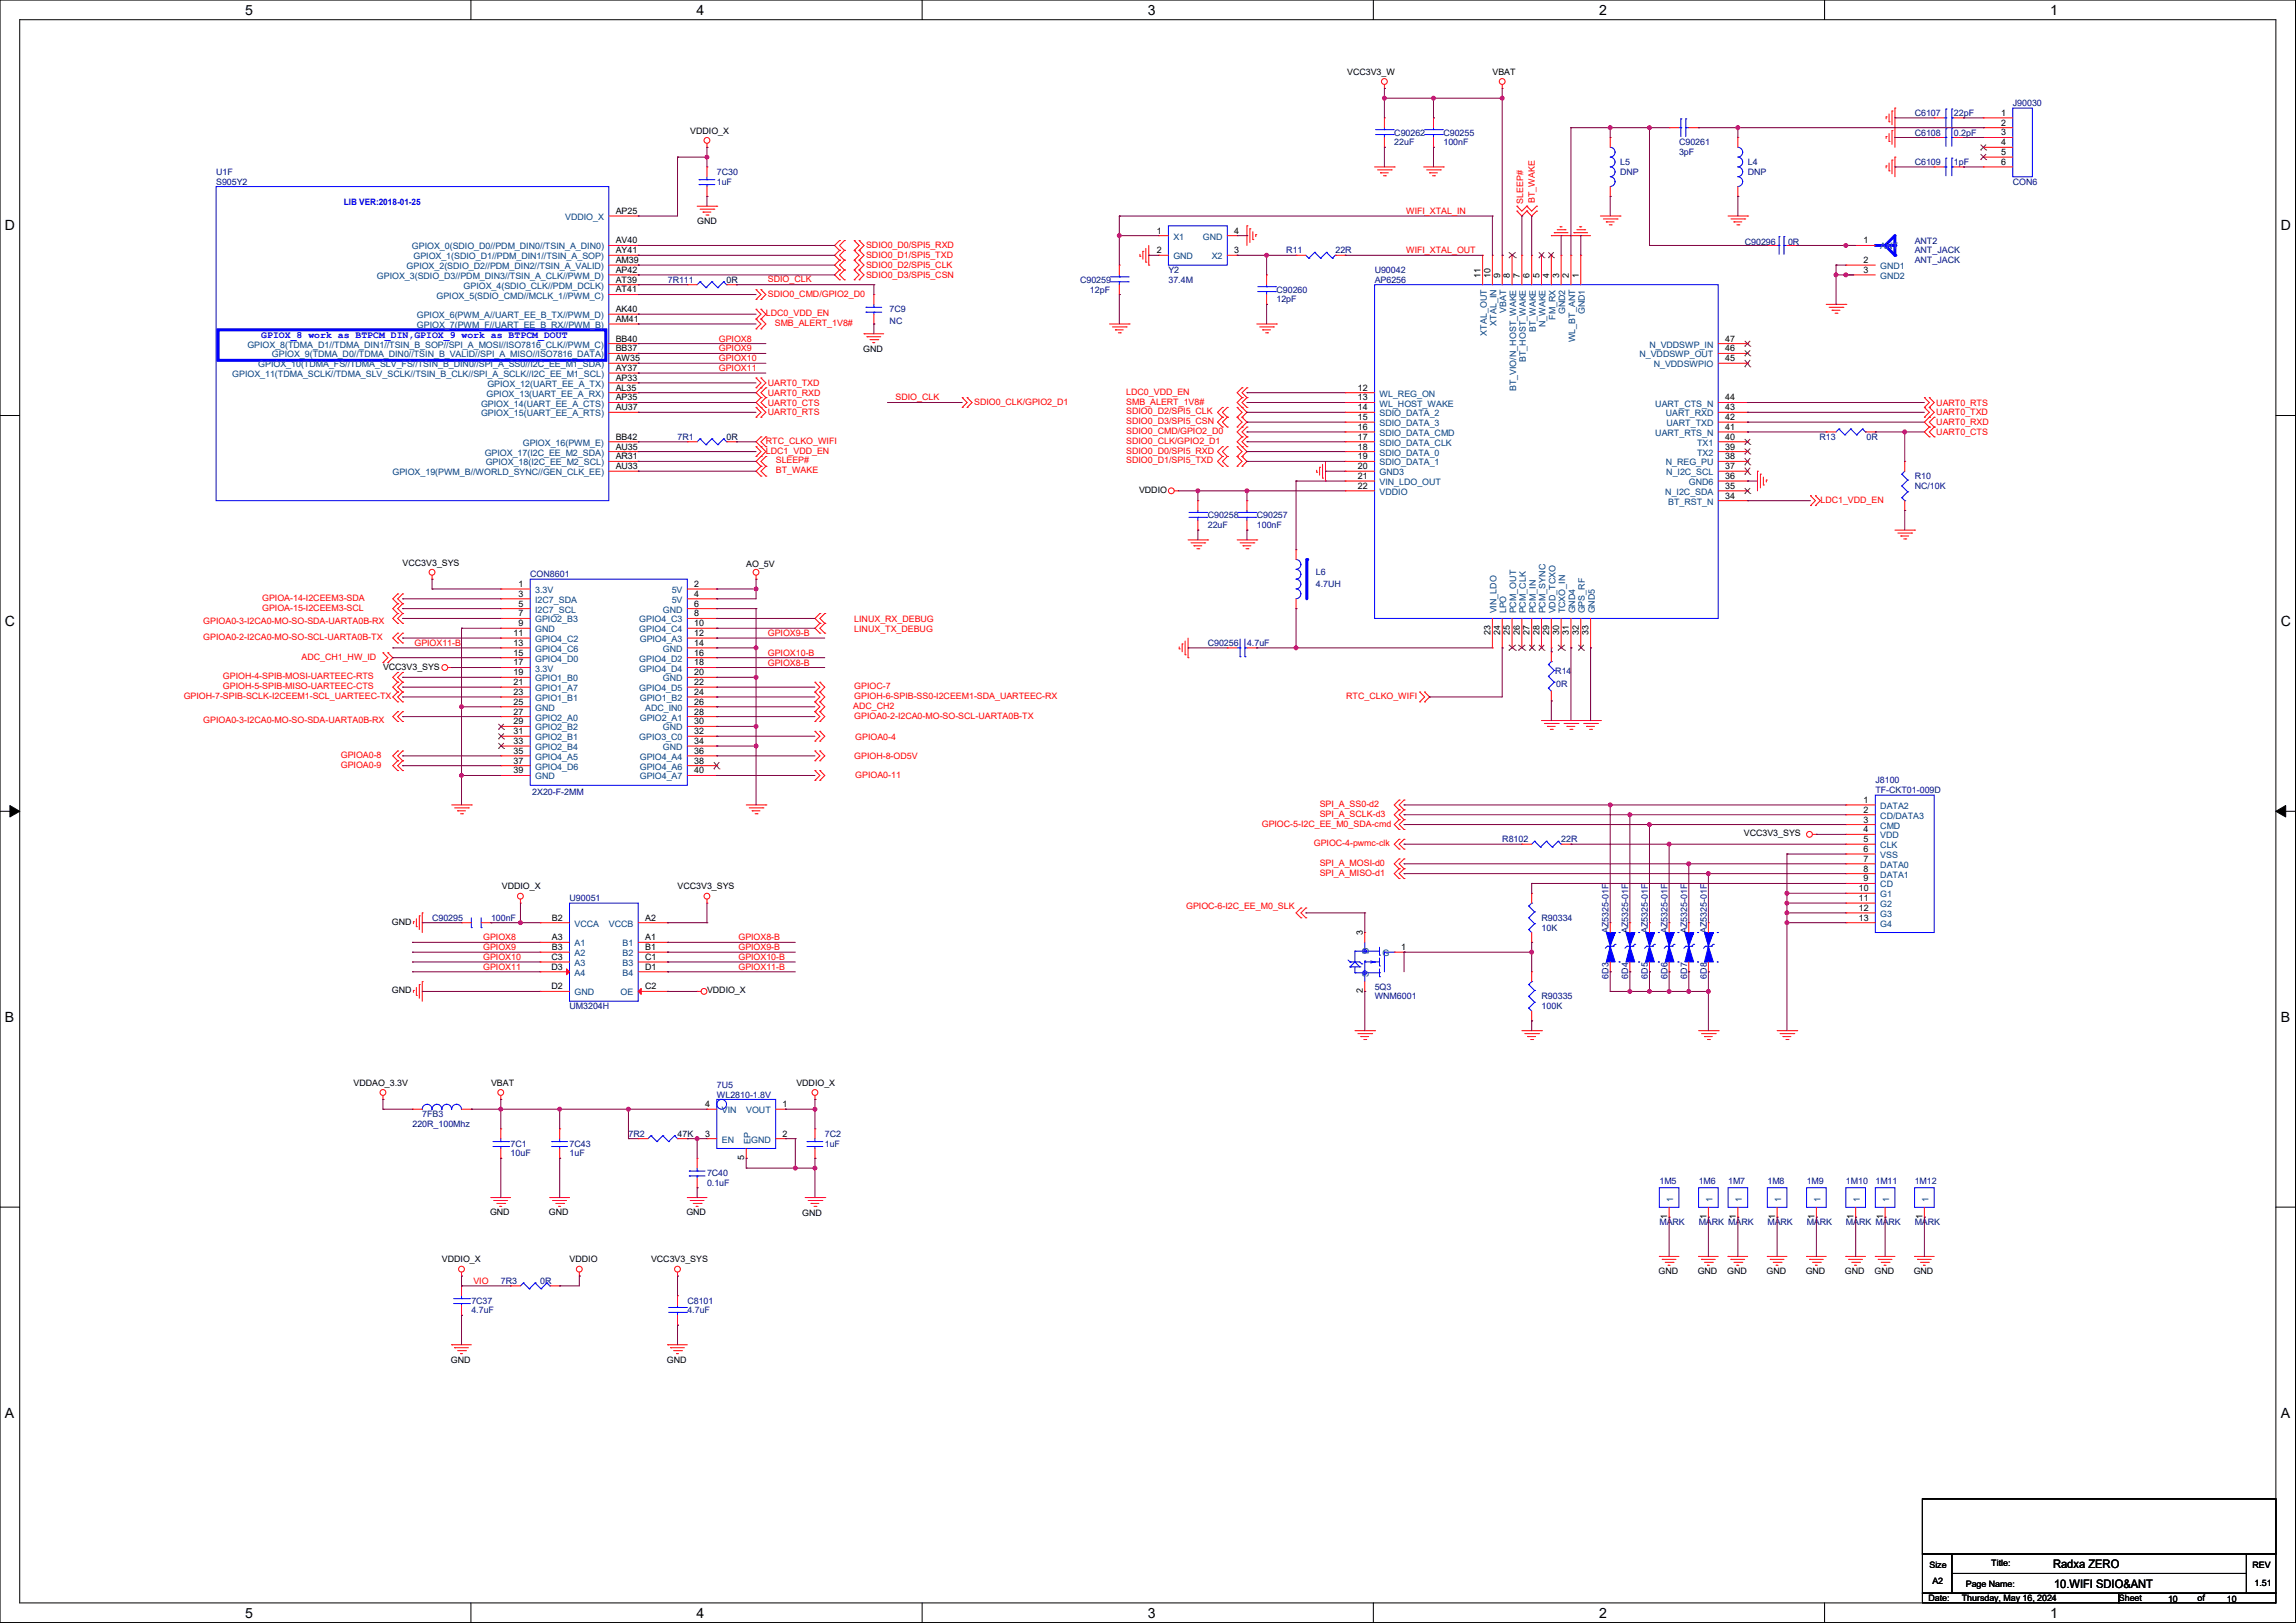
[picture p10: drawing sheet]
<svg xmlns="http://www.w3.org/2000/svg" width="594mm" height="420mm" viewBox="0 0 594 420" stroke-linecap="round" stroke-linejoin="round" font-family="sans-serif">
<defs><g id="words">
<g font-size="3.6">
<text x="63.5" y="3.8">5</text>
<text x="180.2" y="3.8">4</text>
<text x="296.9" y="3.8">3</text>
<text x="413.7" y="3.8">2</text>
<text x="530.4" y="3.8">1</text>
<text x="1.3" y="59.6">D</text>
<text x="590.1" y="59.6">D</text>
<text x="1.3" y="162">C</text>
<text x="590.1" y="162">C</text>
<text x="1.3" y="264.4">B</text>
<text x="590.1" y="264.4">B</text>
<text x="1.3" y="366.9">A</text>
<text x="590.1" y="366.9">A</text>
<text x="63.5" y="418.6">5</text>
<text x="180.2" y="418.6">4</text>
<text x="296.9" y="418.6">3</text>
<text x="413.7" y="418.6">2</text>
<text x="530.4" y="418.6">1</text>
</g>
<g font-size="3">
<text x="531.2" y="405.9">Radxa ZERO</text>
<text x="531.4" y="410.9">10.WIFI SDIO&amp;ANT</text>
</g>
<text font-size="2.5" fill="#00f" x="67.6" y="87.5">GPIOX_8 work as BTPCM_DIN,GPIOX_9 work as BTPCM_DOUT</text>
<g font-size="2.3">
<text x="348.5" y="19.3">VCC3V3_W</text>
<text x="386.1" y="19.3">VBAT</text>
<text x="517.7" y="30">1</text>
<text x="178.6" y="34.6">VDDIO_X</text>
<text x="517.7" y="32.5">2</text>
<text x="517.7" y="35.1">3</text>
<text x="517.7" y="37.6">4</text>
<text x="517.7" y="40.1">5</text>
<text x="517.7" y="42.7">6</text>
<text x="159.3" y="55.4">AP25</text>
<text x="180.4" y="58">GND</text>
<text x="159.3" y="63">AV40</text>
<text x="159.3" y="65.5">AY41</text>
<text x="299.3" y="60.5">1</text>
<text x="299.3" y="65.5">2</text>
<text x="319.3" y="65.5">3</text>
<text x="319.3" y="60.5">4</text>
<text x="482.1" y="63">1</text>
<text x="159.3" y="68.1">AM39</text>
<text x="159.3" y="70.6">AP42</text>
<text x="383" y="71.9" transform="rotate(-90 383 71.9)">11</text>
<text x="385.6" y="71.9" transform="rotate(-90 385.6 71.9)">10</text>
<text x="388.1" y="71.9" transform="rotate(-90 388.1 71.9)">9</text>
<text x="390.7" y="71.9" transform="rotate(-90 390.7 71.9)">8</text>
<text x="393.2" y="71.9" transform="rotate(-90 393.2 71.9)">7</text>
<text x="395.7" y="71.9" transform="rotate(-90 395.7 71.9)">6</text>
<text x="398.3" y="71.9" transform="rotate(-90 398.3 71.9)">5</text>
<text x="400.8" y="71.9" transform="rotate(-90 400.8 71.9)">4</text>
<text x="403.4" y="71.9" transform="rotate(-90 403.4 71.9)">3</text>
<text x="405.9" y="71.9" transform="rotate(-90 405.9 71.9)">2</text>
<text x="408.4" y="71.9" transform="rotate(-90 408.4 71.9)">1</text>
<text x="482.1" y="68.1">2</text>
<text x="482.1" y="70.6">3</text>
<text x="159.3" y="73.2">AT39</text>
<text x="159.3" y="75.7">AT41</text>
<text x="159.3" y="80.8">AK40</text>
<text x="159.3" y="83.3">AM41</text>
<text x="159.3" y="88.4">BB40</text>
<text x="446.3" y="88.4">47</text>
<text x="159.3" y="90.9">BB37</text>
<text x="159.3" y="93.5">AW35</text>
<text x="223.3" y="91">GND</text>
<text x="446.3" y="93.5">45</text>
<text x="446.3" y="90.9">46</text>
<text x="159.3" y="96">AY37</text>
<text x="159.3" y="98.6">AP33</text>
<text x="159.3" y="101.1">AL35</text>
<text x="351.3" y="101.1">12</text>
<text x="159.3" y="103.6">AP35</text>
<text x="159.3" y="106.2">AU37</text>
<text x="351.3" y="103.6">13</text>
<text x="351.3" y="106.2">14</text>
<text x="446.3" y="106.2">43</text>
<text x="446.3" y="103.6">44</text>
<text x="159.3" y="113.8">BB42</text>
<text x="351.3" y="113.8">17</text>
<text x="351.3" y="111.3">16</text>
<text x="351.3" y="108.7">15</text>
<text x="446.3" y="113.8">40</text>
<text x="446.3" y="108.7">42</text>
<text x="446.3" y="111.3">41</text>
<text x="159.3" y="116.3">AU35</text>
<text x="159.3" y="118.9">AR31</text>
<text x="351.3" y="116.3">18</text>
<text x="351.3" y="118.9">19</text>
<text x="446.3" y="116.3">39</text>
<text x="446.3" y="118.9">38</text>
<text x="159.3" y="121.4">AU33</text>
<text x="351.3" y="121.4">20</text>
<text x="351.3" y="124">21</text>
<text x="446.3" y="121.4">37</text>
<text x="446.3" y="124">36</text>
<text x="294.7" y="127.5">VDDIO</text>
<text x="351.3" y="126.5">22</text>
<text x="446.3" y="126.5">35</text>
<text x="446.3" y="129">34</text>
<text x="104.2" y="146.3">VCC3V3_SYS</text>
<text x="193.1" y="146.9">AO_5V</text>
<text x="134.1" y="151.9">1</text>
<text x="134.1" y="154.4">3</text>
<text x="179.6" y="151.9">2</text>
<text x="179.6" y="154.4">4</text>
<text x="134.1" y="157">5</text>
<text x="134.1" y="159.5">7</text>
<text x="179.6" y="157">6</text>
<text x="179.6" y="159.5">8</text>
<text x="132.9" y="164.6">11</text>
<text x="132.9" y="167.1">13</text>
<text x="134.1" y="162.1">9</text>
<text x="179.6" y="162.1">10</text>
<text x="179.6" y="164.6">12</text>
<text x="179.6" y="167.1">14</text>
<text x="385.6" y="164.4" transform="rotate(-90 385.6 164.4)">23</text>
<text x="388.1" y="164.4" transform="rotate(-90 388.1 164.4)">24</text>
<text x="390.7" y="164.4" transform="rotate(-90 390.7 164.4)">25</text>
<text x="393.2" y="164.4" transform="rotate(-90 393.2 164.4)">26</text>
<text x="395.7" y="164.4" transform="rotate(-90 395.7 164.4)">27</text>
<text x="398.3" y="164.4" transform="rotate(-90 398.3 164.4)">28</text>
<text x="400.8" y="164.4" transform="rotate(-90 400.8 164.4)">29</text>
<text x="403.4" y="164.4" transform="rotate(-90 403.4 164.4)">30</text>
<text x="405.9" y="164.4" transform="rotate(-90 405.9 164.4)">31</text>
<text x="408.4" y="164.4" transform="rotate(-90 408.4 164.4)">32</text>
<text x="411" y="164.4" transform="rotate(-90 411 164.4)">33</text>
<text x="99.1" y="173.3">VCC3V3_SYS</text>
<text x="132.9" y="169.7">15</text>
<text x="132.9" y="172.2">17</text>
<text x="179.6" y="169.7">16</text>
<text x="179.6" y="172.2">18</text>
<text x="132.9" y="174.8">19</text>
<text x="132.9" y="177.3">21</text>
<text x="132.9" y="179.8">23</text>
<text x="179.6" y="174.8">20</text>
<text x="179.6" y="177.3">22</text>
<text x="179.6" y="179.8">24</text>
<text x="132.9" y="182.4">25</text>
<text x="132.9" y="184.9">27</text>
<text x="179.6" y="182.4">26</text>
<text x="179.6" y="184.9">28</text>
<text x="132.9" y="187.5">29</text>
<text x="132.9" y="190">31</text>
<text x="179.6" y="187.5">30</text>
<text x="179.6" y="190">32</text>
<text x="132.9" y="192.5">33</text>
<text x="132.9" y="195.1">35</text>
<text x="132.9" y="197.6">37</text>
<text x="179.6" y="192.5">34</text>
<text x="179.6" y="195.1">36</text>
<text x="179.6" y="197.6">38</text>
<text x="132.9" y="200.2">39</text>
<text x="179.6" y="200.2">40</text>
<text x="482.1" y="207.8">1</text>
<text x="482.1" y="210.3">2</text>
<text x="482.1" y="212.9">3</text>
<text x="482.1" y="215.4">4</text>
<text x="451.2" y="216.4">VCC3V3_SYS</text>
<text x="482.1" y="217.9">5</text>
<text x="482.1" y="220.5">6</text>
<text x="482.1" y="223">7</text>
<text x="482.1" y="225.6">8</text>
<text x="129.8" y="230.2">VDDIO_X</text>
<text x="175.3" y="230.2">VCC3V3_SYS</text>
<text x="480.9" y="230.6">10</text>
<text x="480.9" y="233.2">11</text>
<text x="482.1" y="228.1">9</text>
<text x="101.4" y="239.3">GND</text>
<text x="142.8" y="238.3">B2</text>
<text x="166.9" y="238.3">A2</text>
<text x="480.9" y="235.7">12</text>
<text x="480.9" y="238.3">13</text>
<text x="142.8" y="245.9">B3</text>
<text x="142.8" y="243.3">A3</text>
<text x="166.9" y="245.9">B1</text>
<text x="166.9" y="243.3">A1</text>
<text x="352.6" y="242.1" transform="rotate(-90 352.6 242.1)">3</text>
<text x="362.5" y="245.9">1</text>
<text x="142.7" y="248.4">C3</text>
<text x="142.7" y="251">D3</text>
<text x="166.9" y="248.4">C1</text>
<text x="166.9" y="251">D1</text>
<text x="101.4" y="257.1">GND</text>
<text x="142.7" y="256">D2</text>
<text x="166.9" y="256">C2</text>
<text x="182.9" y="257.1">VDDIO_X</text>
<text x="352.6" y="257.1" transform="rotate(-90 352.6 257.1)">2</text>
<text x="91.5" y="281">VDDAO_3.3V</text>
<text x="127" y="281">VBAT</text>
<text x="206" y="281">VDDIO_X</text>
<text x="182.4" y="286.5">4</text>
<text x="202.5" y="286.5">1</text>
<text x="182.4" y="294.1">3</text>
<text x="202.5" y="294.1">2</text>
<text x="192.5" y="300.3" transform="rotate(-90 192.5 300.3)">5</text>
<text x="126.8" y="314.5">GND</text>
<text x="142" y="314.5">GND</text>
<text x="177.6" y="314.5">GND</text>
<text x="207.6" y="314.7">GND</text>
<text x="431.3" y="315.5" transform="rotate(-90 431.3 315.5)">1</text>
<text x="441.5" y="315.5" transform="rotate(-90 441.5 315.5)">1</text>
<text x="449.1" y="315.5" transform="rotate(-90 449.1 315.5)">1</text>
<text x="459.2" y="315.5" transform="rotate(-90 459.2 315.5)">1</text>
<text x="469.4" y="315.5" transform="rotate(-90 469.4 315.5)">1</text>
<text x="479.6" y="315.5" transform="rotate(-90 479.6 315.5)">1</text>
<text x="487.2" y="315.5" transform="rotate(-90 487.2 315.5)">1</text>
<text x="497.3" y="315.5" transform="rotate(-90 497.3 315.5)">1</text>
<text x="114.3" y="326.7">VDDIO_X</text>
<text x="147.3" y="326.7">VDDIO</text>
<text x="168.4" y="326.7">VCC3V3_SYS</text>
<text x="429.1" y="329.7">GND</text>
<text x="439.2" y="329.7">GND</text>
<text x="446.8" y="329.7">GND</text>
<text x="457" y="329.7">GND</text>
<text x="467.2" y="329.7">GND</text>
<text x="477.3" y="329.7">GND</text>
<text x="484.9" y="329.7">GND</text>
<text x="495.1" y="329.7">GND</text>
<text x="116.6" y="352.6">GND</text>
<text x="172.5" y="352.6">GND</text>
<text x="499.2" y="405.7">Size</text>
<text x="515.2" y="405.2">Title:</text>
<text x="582.7" y="405.7">REV</text>
<text x="499.9" y="410">A2</text>
<text x="508.6" y="410.8">Page Name:</text>
<text x="583.2" y="410.5">1.51</text>
<text x="498.9" y="414.3">Date:</text>
<text x="507.5" y="414.3">Thursday, May 16, 2024</text>
<text x="548.2" y="414.3">Sheet</text>
<text x="560.9" y="414.6">10</text>
<text x="568.5" y="414.3">of</text>
<text x="576.1" y="414.6">10</text>
</g>
<g font-size="2.3" fill="#000080">
<text x="520.8" y="27.5">J90030</text>
<text x="360.7" y="35.1">C90262</text>
<text x="373.4" y="35.1">C90255</text>
<text x="495.4" y="35.1">C6108</text>
<text x="495.4" y="30">C6107</text>
<text x="505.5" y="35.1">0.2pF</text>
<text x="505.5" y="30">22pF</text>
<text x="360.7" y="37.6">22uF</text>
<text x="373.4" y="37.6">100nF</text>
<text x="434.4" y="37.6">C90261</text>
<text x="434.4" y="40.2">3pF</text>
<text x="55.9" y="45.3">U1F</text>
<text x="55.9" y="47.8">S905Y2</text>
<text x="185.5" y="45.3">7C30</text>
<text x="185.5" y="47.8">1uF</text>
<text x="419.1" y="42.7">L5</text>
<text x="419.1" y="45.3">DNP</text>
<text x="452.2" y="42.7">L4</text>
<text x="452.2" y="45.3">DNP</text>
<text x="495.4" y="42.7">C6109</text>
<text x="505.5" y="42.7">1pF</text>
<text x="520.8" y="47.8">CON6</text>
<text x="332.8" y="65.6">R11</text>
<text x="345.5" y="65.6">22R</text>
<text x="451.4" y="63.3">C90296</text>
<text x="462.6" y="63.3">0R</text>
<text x="495.4" y="63">ANT2</text>
<text x="495.4" y="65.6">ANT_JACK</text>
<text x="302.3" y="70.7">Y2</text>
<text x="355.6" y="70.7">U90042</text>
<text x="495.4" y="68.1">ANT_JACK</text>
<text x="172.8" y="73.2">7R111</text>
<text x="279.4" y="73.2">C90259</text>
<text x="282" y="75.7">12pF</text>
<text x="302.3" y="73.2">37.4M</text>
<text x="330.2" y="75.7">C90260</text>
<text x="355.6" y="73.2">AP6256</text>
<text x="230.2" y="80.8">7C9</text>
<text x="230.2" y="83.9">NC</text>
<text x="330.2" y="78.3">12pF</text>
<text x="175.3" y="113.8">7R1</text>
<text x="470.7" y="113.8">R13</text>
<text x="482.9" y="113.8">0R</text>
<text x="495.4" y="124">R10</text>
<text x="495.4" y="126.5">NC/10K</text>
<text x="312.5" y="134.2">C90258</text>
<text x="312.5" y="136.7">22uF</text>
<text x="325.2" y="134.2">C90257</text>
<text x="325.2" y="136.7">100nF</text>
<text x="137.2" y="149.4">CON8601</text>
<text x="340.4" y="148.9">L6</text>
<text x="340.4" y="151.9">4.7UH</text>
<text x="312.5" y="167.2">C90256</text>
<text x="322.6" y="167.2">4.7uF</text>
<text x="402.4" y="174.5">R14</text>
<text x="402.6" y="177.8">0R</text>
<text x="485.2" y="202.7">J8100</text>
<text x="137.7" y="205.8">2X20-F-2MM</text>
<text x="485.2" y="205.3">TF-CKT01-009D</text>
<text x="388.7" y="218">R8102</text>
<text x="403.9" y="218">22R</text>
<text x="147.3" y="233.2">U90051</text>
<text x="111.8" y="238.3">C90295</text>
<text x="127" y="238.3">100nF</text>
<text x="398.8" y="238.3">R90334</text>
<text x="398.8" y="240.8">10K</text>
<text x="416.2" y="241.6" transform="rotate(-90 416.2 241.6)">AZ5325-01F</text>
<text x="421.2" y="241.6" transform="rotate(-90 421.2 241.6)">AZ5325-01F</text>
<text x="426.3" y="241.6" transform="rotate(-90 426.3 241.6)">AZ5325-01F</text>
<text x="431.4" y="241.6" transform="rotate(-90 431.4 241.6)">AZ5325-01F</text>
<text x="436.5" y="241.6" transform="rotate(-90 436.5 241.6)">AZ5325-01F</text>
<text x="441.6" y="241.6" transform="rotate(-90 441.6 241.6)">AZ5325-01F</text>
<text x="355.6" y="256.1">5Q3</text>
<text x="416.2" y="253.2" transform="rotate(-90 416.2 253.2)">6D3</text>
<text x="421.2" y="253.2" transform="rotate(-90 421.2 253.2)">6D4</text>
<text x="426.3" y="253.2" transform="rotate(-90 426.3 253.2)">6D5</text>
<text x="431.4" y="253.2" transform="rotate(-90 431.4 253.2)">6D6</text>
<text x="436.5" y="253.2" transform="rotate(-90 436.5 253.2)">6D7</text>
<text x="441.6" y="253.2" transform="rotate(-90 441.6 253.2)">6D8</text>
<text x="147.3" y="261.2">UM3204H</text>
<text x="355.6" y="258.6">WNM6001</text>
<text x="398.8" y="258.6">R90335</text>
<text x="398.8" y="261.2">100K</text>
<text x="185.5" y="281.5">7U5</text>
<text x="185.5" y="284">WL2810-1.8V</text>
<text x="106.7" y="291.6">220R_100Mhz</text>
<text x="109.2" y="289.1">7FB3</text>
<text x="132.1" y="296.7">7C1</text>
<text x="132.1" y="299.3">10uF</text>
<text x="147.3" y="296.7">7C43</text>
<text x="147.3" y="299.3">1uF</text>
<text x="162.6" y="294.2">7R2</text>
<text x="213.4" y="294.2">7C2</text>
<text x="213.4" y="296.7">1uF</text>
<text x="182.9" y="304.3">7C40</text>
<text x="182.9" y="306.9">0.1uF</text>
<text x="429.3" y="306.4">1M5</text>
<text x="439.5" y="306.4">1M6</text>
<text x="447.1" y="306.4">1M7</text>
<text x="457.2" y="306.4">1M8</text>
<text x="467.4" y="306.4">1M9</text>
<text x="477.6" y="306.4">1M10</text>
<text x="485.2" y="306.4">1M11</text>
<text x="495.4" y="306.4">1M12</text>
<text x="429.3" y="317">MARK</text>
<text x="439.5" y="317">MARK MARK</text>
<text x="457.2" y="317">MARK</text>
<text x="467.4" y="317">MARK</text>
<text x="477.6" y="317">MARK MARK</text>
<text x="495.4" y="317">MARK</text>
<text x="129.6" y="332.3">7R3</text>
<text x="139.7" y="332.3">0R</text>
<text x="121.9" y="337.4">7C37</text>
<text x="121.9" y="339.9">4.7uF</text>
<text x="177.8" y="337.4">C8101</text>
<text x="177.8" y="339.9">4.7uF</text>
</g>
<text font-size="2.3" fill="#00f" x="88.9" y="52.9">LIB VER:2018-01-25</text>
<g font-size="2.3" fill="#f00">
<text x="394.1" y="52.8" transform="rotate(-90 394.1 52.8)">SLEEP#</text>
<text x="397.1" y="52.6" transform="rotate(-90 397.1 52.6)">BT_WAKE</text>
<text x="363.8" y="55.3">WIFI_XTAL_IN</text>
<text x="224.1" y="64.3">SDIO0_D0/SPI5_RXD</text>
<text x="363.8" y="65.4">WIFI_XTAL_OUT</text>
<text x="224.1" y="66.8">SDIO0_D1/SPI5_TXD</text>
<text x="224.1" y="69.4">SDIO0_D2/SPI5_CLK</text>
<text x="224.1" y="71.9">SDIO0_D3/SPI5_CSN</text>
<text x="198.7" y="76.7">SDIO0_CMD/GPIO2_D0</text>
<text x="198.7" y="73.1">SDIO_CLK</text>
<text x="198.2" y="81.8">LDC0_VDD_EN</text>
<text x="186" y="88.4">GPIOX8</text>
<text x="200.4" y="84.4">SMB_ALERT_1V8#</text>
<text x="186" y="91">GPIOX9</text>
<text x="186" y="93.5">GPIOX10</text>
<text x="186" y="96">GPIOX11</text>
<text x="198.7" y="99.9">UART0_TXD</text>
<text x="198.7" y="102.4">UART0_RXD</text>
<text x="198.7" y="104.9">UART0_CTS</text>
<text x="198.7" y="107.5">UART0_RTS</text>
<text x="231.7" y="103.5">SDIO_CLK</text>
<text x="252" y="104.7">SDIO0_CLK/GPIO2_D1</text>
<text x="291.4" y="107.2">SDIO0_D2/SPI5_CLK</text>
<text x="291.4" y="104.7">SMB_ALERT_1V8#</text>
<text x="291.4" y="102.1">LDC0_VDD_EN</text>
<text x="500.9" y="107.5">UART0_TXD</text>
<text x="500.9" y="104.9">UART0_RTS</text>
<text x="291.4" y="109.8">SDIO0_D3/SPI5_CSN</text>
<text x="291.4" y="112.3">SDIO0_CMD/GPIO2_D0</text>
<text x="500.9" y="110">UART0_RXD</text>
<text x="500.9" y="112.6">UART0_CTS</text>
<text x="198.2" y="117.4">LDC1_VDD_EN</text>
<text x="198.2" y="114.9">RTC_CLKO_WIFI</text>
<text x="200.7" y="119.9">SLEEP#</text>
<text x="291.4" y="117.4">SDIO0_D0/SPI5_RXD</text>
<text x="291.4" y="119.9">SDIO0_D1/SPI5_TXD</text>
<text x="291.4" y="114.9">SDIO0_CLK/GPIO2_D1</text>
<text x="200.7" y="122.5">BT_WAKE</text>
<text x="471" y="130.1">LDC1_VDD_EN</text>
<text x="67.8" y="155.5">GPIOA-14-I2CEEM3-SDA</text>
<text x="52.6" y="161.6">GPIOA0-3-I2CA0-MO-SO-SDA-UARTA0B-RX</text>
<text x="67.8" y="158">GPIOA-15-I2CEEM3-SCL</text>
<text x="221" y="161.1">LINUX_RX_DEBUG</text>
<text x="52.6" y="165.7">GPIOA0-2-I2CA0-MO-SO-SCL-UARTA0B-TX</text>
<text x="107.2" y="167.2">GPIOX11-B</text>
<text x="198.7" y="164.6">GPIOX9-B</text>
<text x="221" y="163.6">LINUX_TX_DEBUG</text>
<text x="78" y="170.7">ADC_CH1_HW_ID</text>
<text x="198.7" y="172.2">GPIOX8-B</text>
<text x="198.7" y="169.7">GPIOX10-B</text>
<text x="57.7" y="175.8">GPIOH-4-SPIB-MOSI-UARTEEC-RTS</text>
<text x="57.7" y="178.3">GPIOH-5-SPIB-MISO-UARTEEC-CTS</text>
<text x="221" y="178.3">GPIOC-7</text>
<text x="47.5" y="180.9">GPIOH-7-SPIB-SCLK-I2CEEM1-SCL_UARTEEC-TX</text>
<text x="220.8" y="183.4">ADC_CH2</text>
<text x="221" y="186">GPIOA0-2-I2CA0-MO-SO-SCL-UARTA0B-TX</text>
<text x="221" y="180.9">GPIOH-6-SPIB-SS0-I2CEEM1-SDA_UARTEEC-RX</text>
<text x="348.3" y="180.9">RTC_CLKO_WIFI</text>
<text x="52.6" y="187">GPIOA0-3-I2CA0-MO-SO-SDA-UARTA0B-RX</text>
<text x="221.3" y="191.6">GPIOA0-4</text>
<text x="88.2" y="196.1">GPIOA0-8</text>
<text x="221" y="196.4">GPIOH-8-OD5V</text>
<text x="88.2" y="198.7">GPIOA0-9</text>
<text x="221.3" y="201.2">GPIOA0-11</text>
<text x="341.4" y="208.8">SPI_A_SS0-d2</text>
<text x="326.4" y="213.9">GPIOC-5-I2C_EE_M0_SDA-cmd</text>
<text x="341.4" y="211.4">SPI_A_SCLK-d3</text>
<text x="339.9" y="219">GPIOC-4-pwmc-clk</text>
<text x="341.4" y="224.1">SPI_A_MOSI-d0</text>
<text x="341.4" y="226.6">SPI_A_MISO-d1</text>
<text x="306.9" y="235.2">GPIOC-6-I2C_EE_M0_SLK</text>
<text x="125" y="243.4">GPIOX8</text>
<text x="125" y="245.9">GPIOX9</text>
<text x="191" y="243.4">GPIOX8-B</text>
<text x="191" y="245.9">GPIOX9-B</text>
<text x="125" y="248.4">GPIOX10</text>
<text x="125" y="251">GPIOX11</text>
<text x="191" y="248.4">GPIOX10-B</text>
<text x="191" y="251">GPIOX11-B</text>
<text x="122.5" y="332.3">VIO</text>
</g>
<g font-size="2.3" fill="#004080">
<text x="146.2" y="56.9">VDDIO_X</text>
<text x="106.6" y="64.6">GPIOX_0(SDIO_D0//PDM_DIN0//TSIN_A_DIN0)</text>
<text x="303.6" y="62">X1</text>
<text x="311.2" y="62">GND</text>
<text x="486.5" y="64.6">ANT</text>
<text x="105.2" y="69.6">GPIOX_2(SDIO_D2//PDM_DIN2//TSIN_A_VALID)</text>
<text x="107" y="67.1">GPIOX_1(SDIO_D1//PDM_DIN1//TSIN_A_SOP)</text>
<text x="303.6" y="67.1">GND</text>
<text x="313.5" y="67.1">X2</text>
<text x="486.5" y="69.6">GND1</text>
<text x="97.5" y="72.2">GPIOX_3(SDIO_D3//PDM_DIN3//TSIN_A_CLK//PWM_D)</text>
<text x="112.9" y="77.3">GPIOX_5(SDIO_CMD//MCLK_1//PWM_C)</text>
<text x="119.9" y="74.7">GPIOX_4(SDIO_CLK//PDM_DCLK)</text>
<text x="486.5" y="72.2">GND2</text>
<text x="107.8" y="82.3">GPIOX_6(PWM_A//UART_EE_B_TX//PWM_D)</text>
<text x="389.7" y="81" transform="rotate(-90 389.7 81)">VBAT</text>
<text x="402.4" y="82.8" transform="rotate(-90 402.4 82.8)">FM_RX</text>
<text x="404.9" y="81.4" transform="rotate(-90 404.9 81.4)">GND2</text>
<text x="410" y="81.4" transform="rotate(-90 410 81.4)">GND1</text>
<text x="64" y="90">GPIOX_8(TDMA_D1//TDMA_DIN1//TSIN_B_SOP//SPI_A_MOSI//ISO7816_CLK//PWM_C)</text>
<text x="107.9" y="84.9">GPIOX_7(PWM_F//UART_EE_B_RX//PWM_B)</text>
<text x="384.6" y="86.9" transform="rotate(-90 384.6 86.9)">XTAL_OUT</text>
<text x="387.2" y="84.3" transform="rotate(-90 387.2 84.3)">XTAL_IN</text>
<text x="397.3" y="86" transform="rotate(-90 397.3 86)">BT_WAKE</text>
<text x="399.9" y="84.7" transform="rotate(-90 399.9 84.7)">N_WAKE</text>
<text x="407.5" y="88.5" transform="rotate(-90 407.5 88.5)">WL_BT_ANT</text>
<text x="426.7" y="90">N_VDDSWP_IN</text>
<text x="66.8" y="95">GPIOX_10(TDMA_FS//TDMA_SLV_FS//TSIN_B_DIN0//SPI_A_SS0//I2C_EE_M1_SDA)</text>
<text x="70.4" y="92.5">GPIOX_9(TDMA_D0//TDMA_DIN0//TSIN_B_VALID//SPI_A_MISO//ISO7816_DATA)</text>
<text x="394.8" y="93.7" transform="rotate(-90 394.8 93.7)">BT_HOST_WAKE</text>
<text x="424.1" y="92.5">N_VDDSWP_OUT</text>
<text x="427.8" y="95">N_VDDSWPIO</text>
<text x="60.1" y="97.6">GPIOX_11(TDMA_SCLK//TDMA_SLV_SCLK//TSIN_B_CLK//SPI_A_SCLK//I2C_EE_M1_SCL)</text>
<text x="126.1" y="100.1">GPIOX_12(UART_EE_A_TX)</text>
<text x="392.2" y="101.3" transform="rotate(-90 392.2 101.3)">BT_VIO/N_HOST_WAKE</text>
<text x="124.4" y="105.2">GPIOX_14(UART_EE_A_CTS)</text>
<text x="124.4" y="107.7">GPIOX_15(UART_EE_A_RTS)</text>
<text x="125.9" y="102.7">GPIOX_13(UART_EE_A_RX)</text>
<text x="356.9" y="105.2">WL_HOST_WAKE</text>
<text x="356.9" y="107.7">SDIO_DATA_2</text>
<text x="356.9" y="102.7">WL_REG_ON</text>
<text x="428.3" y="105.2">UART_CTS_N</text>
<text x="430.9" y="107.7">UART_RXD</text>
<text x="356.9" y="112.8">SDIO_DATA_CMD</text>
<text x="356.9" y="110.3">SDIO_DATA_3</text>
<text x="428.3" y="112.8">UART_RTS_N</text>
<text x="431.2" y="110.3">UART_TXD</text>
<text x="125.4" y="117.9">GPIOX_17(I2C_EE_M2_SDA)</text>
<text x="135.2" y="115.4">GPIOX_16(PWM_E)</text>
<text x="356.9" y="117.9">SDIO_DATA_0</text>
<text x="356.9" y="115.4">SDIO_DATA_CLK</text>
<text x="439.1" y="117.9">TX2</text>
<text x="439.1" y="115.4">TX1</text>
<text x="101.5" y="123">GPIOX_19(PWM_B//WORLD_SYNC//GEN_CLK_EE)</text>
<text x="125.7" y="120.4">GPIOX_18(I2C_EE_M2_SCL)</text>
<text x="356.9" y="120.4">SDIO_DATA_1</text>
<text x="356.9" y="123">GND3</text>
<text x="356.9" y="125.5">VIN_LDO_OUT</text>
<text x="431" y="120.4">N_REG_PU</text>
<text x="431.1" y="123">N_I2C_SCL</text>
<text x="436.9" y="125.5">GND6</text>
<text x="356.9" y="128.1">VDDIO</text>
<text x="430.8" y="128.1">N_I2C_SDA</text>
<text x="431.6" y="130.6">BT_RST_N</text>
<text x="138.5" y="153.5">3.3V</text>
<text x="138.5" y="156">I2C7_SDA</text>
<text x="173.8" y="153.5">5V</text>
<text x="173.8" y="156">5V</text>
<text x="138.5" y="158.5">I2C7_SCL</text>
<text x="138.5" y="161.1">GPIO2_B3</text>
<text x="165.4" y="161.1">GPIO4_C3</text>
<text x="171.5" y="158.5">GND</text>
<text x="387.2" y="158.8" transform="rotate(-90 387.2 158.8)">VIN_LDO</text>
<text x="389.7" y="158.8" transform="rotate(-90 389.7 158.8)">LPO</text>
<text x="392.2" y="158.8" transform="rotate(-90 392.2 158.8)">PCM_OUT</text>
<text x="394.8" y="158.8" transform="rotate(-90 394.8 158.8)">PCM_CLK</text>
<text x="397.3" y="158.8" transform="rotate(-90 397.3 158.8)">PCM_IN</text>
<text x="399.9" y="158.8" transform="rotate(-90 399.9 158.8)">PCM_SYNC</text>
<text x="402.4" y="158.8" transform="rotate(-90 402.4 158.8)">VDD_TCXO</text>
<text x="404.9" y="158.8" transform="rotate(-90 404.9 158.8)">TCXO_IN</text>
<text x="407.5" y="158.8" transform="rotate(-90 407.5 158.8)">GND4</text>
<text x="410" y="158.8" transform="rotate(-90 410 158.8)">GPS_RF</text>
<text x="412.6" y="158.8" transform="rotate(-90 412.6 158.8)">GND5</text>
<text x="138.5" y="163.6">GND</text>
<text x="138.5" y="166.2">GPIO4_C2</text>
<text x="165.4" y="163.6">GPIO4_C4</text>
<text x="165.5" y="166.2">GPIO4_A3</text>
<text x="138.5" y="168.7">GPIO4_C6</text>
<text x="138.5" y="171.2">GPIO4_D0</text>
<text x="138.5" y="173.8">3.3V</text>
<text x="165.4" y="171.2">GPIO4_D2</text>
<text x="165.4" y="173.8">GPIO4_D4</text>
<text x="171.5" y="168.7">GND</text>
<text x="138.5" y="176.3">GPIO1_B0</text>
<text x="138.5" y="178.9">GPIO1_A7</text>
<text x="165.4" y="178.9">GPIO4_D5</text>
<text x="171.5" y="176.3">GND</text>
<text x="138.5" y="181.4">GPIO1_B1</text>
<text x="138.5" y="183.9">GND</text>
<text x="165.5" y="181.4">GPIO1_B2</text>
<text x="166.9" y="183.9">ADC_IN0</text>
<text x="138.5" y="186.5">GPIO2_A0</text>
<text x="138.5" y="189">GPIO2_B2</text>
<text x="138.5" y="191.6">GPIO2_B1</text>
<text x="165.4" y="191.6">GPIO3_C0</text>
<text x="165.5" y="186.5">GPIO2_A1</text>
<text x="171.5" y="189">GND</text>
<text x="138.5" y="194.1">GPIO2_B4</text>
<text x="138.5" y="196.6">GPIO4_A5</text>
<text x="165.5" y="196.6">GPIO4_A4</text>
<text x="171.5" y="194.1">GND</text>
<text x="138.5" y="199.2">GPIO4_D6</text>
<text x="138.5" y="201.7">GND</text>
<text x="165.5" y="199.2">GPIO4_A6</text>
<text x="165.5" y="201.7">GPIO4_A7</text>
<text x="486.5" y="209.3">DATA2</text>
<text x="486.5" y="211.9">CD/DATA3</text>
<text x="486.5" y="214.4">CMD</text>
<text x="486.5" y="217">VDD</text>
<text x="486.5" y="219.5">CLK</text>
<text x="486.5" y="222">VSS</text>
<text x="486.5" y="224.6">DATA0</text>
<text x="486.5" y="227.1">DATA1</text>
<text x="486.5" y="229.7">CD</text>
<text x="486.5" y="232.2">G1</text>
<text x="148.6" y="239.8">VCCA</text>
<text x="157.5" y="239.8">VCCB</text>
<text x="486.5" y="234.7">G2</text>
<text x="486.5" y="237.3">G3</text>
<text x="486.5" y="239.8">G4</text>
<text x="148.6" y="244.9">A1</text>
<text x="161.1" y="244.9">B1</text>
<text x="148.6" y="247.4">A2</text>
<text x="148.6" y="250">A3</text>
<text x="161.1" y="247.4">B2</text>
<text x="161.1" y="250">B3</text>
<text x="354.1" y="246.8" transform="rotate(-90 354.1 246.8)">D</text>
<text x="357.7" y="247.4">G</text>
<text x="148.6" y="252.5">A4</text>
<text x="148.6" y="257.6">GND</text>
<text x="160.6" y="257.6">OE</text>
<text x="161.1" y="252.5">B4</text>
<text x="354.1" y="252.7" transform="rotate(-90 354.1 252.7)">S</text>
<text x="186.7" y="288.1">VIN</text>
<text x="193.1" y="288.1">VOUT</text>
<text x="186.7" y="295.7">EN</text>
<text x="194.1" y="295.9" transform="rotate(-90 194.1 295.9)">EP</text>
<text x="194.3" y="295.7">GND</text>
<text x="432.9" y="311.2" transform="rotate(-90 432.9 311.2)">1</text>
<text x="443" y="311.2" transform="rotate(-90 443 311.2)">1</text>
<text x="450.7" y="311.2" transform="rotate(-90 450.7 311.2)">1</text>
<text x="460.8" y="311.2" transform="rotate(-90 460.8 311.2)">1</text>
<text x="471" y="311.2" transform="rotate(-90 471 311.2)">1</text>
<text x="481.1" y="311.2" transform="rotate(-90 481.1 311.2)">1</text>
<text x="488.8" y="311.2" transform="rotate(-90 488.8 311.2)">1</text>
<text x="498.9" y="311.2" transform="rotate(-90 498.9 311.2)">1</text>
</g>
<g font-size="2.3" fill="#000040">
<text x="188" y="73.2">0R</text>
<text x="188" y="113.8">0R</text>
<text x="175.3" y="294.2">47K</text>
</g>
</g></defs>
<path d="M0 0h593.9v419.9h-593.9zM5.1 5.1h583.7v409.7h-583.7z" fill="none" stroke="#000" stroke-width=".26"/>
<g fill="#fff">
<path d="M63.5 .5h2v4.1h-2z"/>
<path d="M63.5 415.3h2v4.1h-2z"/>
</g>
<path d="M121.8 0v5.1M121.8 414.8v5.1" fill="none" stroke="#000" stroke-width=".26"/>
<g fill="#fff">
<path d="M180.2 .5h2v4.1h-2z"/>
<path d="M180.2 415.3h2v4.1h-2z"/>
</g>
<path d="M238.6 0v5.1M238.6 414.8v5.1" fill="none" stroke="#000" stroke-width=".26"/>
<g fill="#fff">
<path d="M296.9 .5h2.1v4.1h-2.1z"/>
<path d="M296.9 415.3h2.1v4.1h-2.1z"/>
</g>
<path d="M355.3 0v5.1M355.3 414.8v5.1" fill="none" stroke="#000" stroke-width=".26"/>
<g fill="#fff">
<path d="M413.7 .5h2v4.1h-2z"/>
<path d="M413.7 415.3h2v4.1h-2z"/>
</g>
<path d="M472 0v5.1M472 414.8v5.1" fill="none" stroke="#000" stroke-width=".26"/>
<g fill="#fff">
<path d="M530.4 .5h2v4.1h-2z"/>
<path d="M530.4 415.3h2v4.1h-2z"/>
<path d="M1.3 56.3h2.6v4.1h-2.6z"/>
<path d="M590.1 56.3h2.6v4.1h-2.6z"/>
<path d="M1.3 158.7h2.6v4.1h-2.6z"/>
<path d="M590.1 158.7h2.6v4.1h-2.6z"/>
</g>
<path d="M0 107.5h5.1M588.8 107.5h5.1" fill="none" stroke="#000" stroke-width=".26"/>
<g fill="#fff">
<path d="M1.3 261.2h2.4v4h-2.4z"/>
<path d="M590.1 261.2h2.4v4h-2.4z"/>
</g>
<path d="M0 210h5.1M588.8 210h5.1" fill="none" stroke="#000" stroke-width=".26"/>
<path d="M2.6 208.5l2.5 1.5-2.5 1.4zM588.8 210l2.5-1.5v2.9z" fill="#000" stroke="#000" stroke-width=".26"/>
<g fill="#fff">
<path d="M1.3 363.6h2.4v4h-2.4z"/>
<path d="M590.1 363.6h2.4v4h-2.4z"/>
</g>
<path d="M0 312.4h5.1M588.8 312.4h5.1M497.4 387.9h91.4v14.2h-91.4zM497.4 402.1h7.6v10.2h-7.6zM497.4 412.3h50.8v2.5h-50.8zM505 402.1h76.2v5.1h-76.2zM505 407.2h76.2v5.1h-76.2zM548.2 412.3h40.6v2.5h-40.6zM581.2 402.1h7.6v10.2h-7.6z" fill="none" stroke="#000" stroke-width=".26"/>
<g fill="none" stroke="#f00" stroke-width=".26">
<path d="M182.9 38.1h.1M182.9 37.1v1M358.2 22.9h.1M358.2 30.5h.1M358.2 38.1h.1M358.2 21.9v1M358.2 30.5v2.5M358.2 35.6v2.5M370.9 30.5h.1M370.9 38.1h.1M370.9 30.5v2.5M370.9 35.6v2.5"/>
<path d="M388.6 22.9h.1M388.6 21.9v1M431.8 33h.1M431.8 33h2.6M436.9 33h2.5M439.4 33h.1M488 30.2h.1M488 35.3h.1M488 30.2v.6M488 35.3v.5M488.7 31.5h.1M488.7 36.6h.1"/>
<path d="M488.7 29.5v2M488.7 34.6v2M489.5 28.7h.1M489.5 33.8h.1M489.5 28.7v3.6M489.5 33.8v3.6M490.2 28h.1M490.2 33h.1M490.2 28v10.1M513.1 30.5h.1M513.1 33h.1M513.1 35.6h.1"/>
<path d="M513.1 38.1h.1M513.1 30.5h7.6M513.1 33h7.6M513.1 35.6h7.6M513.1 38.1h7.6M180.4 53.4h5M181.1 54.1h3.6M181.9 54.9h.1M181.9 54.9h2M182.6 55.6h.6M183.2 55.6h.1M184.7 54.1h.1"/>
<path d="M185.4 53.4h.1M322.6 58.4h.1M322.6 58.4v5.1M323.4 59.2h.1M323.4 59.2v3.6M324.1 60v2M355.6 43.2h5.1M356.4 44h3.5M357.1 44.7h.1M357.1 44.7h2.1M357.9 45.5h.5M358.4 45.5h.1"/>
<path d="M359.9 44h.1M360.7 43.2h.1M368.3 43.2h5.1M369.1 44h3.5M369.8 44.7h.1M369.8 44.7h2.1M370.6 45.5h.5M371.1 45.5h.1M372.6 44h.1M373.4 43.2h.1M392.5 54.6h.1M392.5 53.4h.1"/>
<path d="M392.5 54.6l1.2 1.3 1.3-1.3M392.5 53.4l1.2 1.2 1.3-1.2M395 54.6h.1M395 53.4h.1M395 54.6l1.3 1.3 1.2-1.3M395 53.4l1.3 1.2 1.2-1.2M397.5 54.6h.1M397.5 53.4h.1M402.9 59.5h2M403.6 58.7h.1M403.6 58.7h.5M404.9 59.5h.1"/>
<path d="M407.9 59.5h2.1M408.7 58.7h.1M408.7 58.7h.5M410 59.5h.1M414 55.9h5.1M414.8 56.7h3.6M415.6 57.4h.1M415.6 57.4h2M416.3 58.2h.5M416.8 58.2h.1M418.4 56.7h.1M419.1 55.9h.1"/>
<path d="M447.1 55.9h5M447.8 56.7h3.6M448.6 57.4h.1M448.6 57.4h2M449.3 58.2h.6M449.9 58.2h.1M451.4 56.7h.1M452.1 55.9h.1M488 42.9h.1M488 42.9v.6M488.7 44.2h.1M488.7 42.2v2"/>
<path d="M489.5 41.4h.1M489.5 41.4v3.6M490.2 40.7h.1M490.2 40.7v5M500.4 43.2h.1M500.4 43.2h2.5M505.5 43.2h2.5M508 43.2h.1M513.1 40.7h.1M513.1 43.2h.1M513.1 43.2h7.6M513.1 40.7h7.6"/>
<path d="M195.6 77.5h.1M195.6 75h.1M195.6 75l1.3 1.2-1.3 1.3M196.9 77.5h.1M196.9 75h.1M196.9 75l1.2 1.2-1.2 1.3M217.2 62.3h.1M217.2 64.8h.1M217.2 67.3h.1M217.2 69.9h.1M217.2 72.4h.1M217.2 62.3l-1.3 1.2 1.3 1.3"/>
<path d="M217.2 69.9l-1.3 1.2 1.3 1.3M217.2 64.8l-1.3 1.3 1.3 1.2M217.2 67.3l-1.3 1.3 1.3 1.3M218.5 64.8h.1M218.5 62.3h.1M218.5 67.3h.1M218.5 69.9h.1M218.5 72.4h.1M218.5 62.3l-1.3 1.2 1.3 1.3M218.5 67.3l-1.3 1.3 1.3 1.3M218.5 64.8l-1.3 1.3 1.3 1.2M218.5 69.9l-1.3 1.2 1.3 1.3"/>
<path d="M221 64.8h.1M221 62.3h.1M221 67.3h.1M221 69.9h.1M221 72.4h.1M221 67.3l1.3 1.3-1.3 1.3M221 62.3l1.3 1.2-1.3 1.3M221 69.9l1.3 1.2-1.3 1.3M221 64.8l1.3 1.3-1.3 1.2M222.3 64.8h.1M222.3 62.3h.1M222.3 67.3h.1"/>
<path d="M222.3 69.9h.1M222.3 72.4h.1M222.3 69.9l1.2 1.2-1.2 1.3M222.3 62.3l1.2 1.2-1.2 1.3M222.3 64.8l1.2 1.3-1.2 1.2M222.3 67.3l1.2 1.3-1.2 1.3M289.6 68.6h.1M289.6 76.2h.1M289.6 68.6v2.5M289.6 73.7v2.5M294.9 66.3h.1M294.9 65.8v.5"/>
<path d="M295.7 65h.1M295.7 65v2.1M296.4 67.8h.1M296.4 64.3v3.5M297.2 68.6h.1M297.2 63.5v5.1M299.7 61h.1M299.7 66.1h.1M299.7 61h2.6M299.7 66.1h2.6M317.5 61h2.6M317.5 66.1h2.6"/>
<path d="M320.1 66.1h.1M320.1 61h.1M324.1 62h.1M324.9 60.7h.1M324.9 60.7v.5M335.3 66.1h.1M335.3 66.1h2.5M345.5 66.1h2.5M348 66.1h.1M383.6 66.1h.1M383.6 66.1v7.6M386.1 66.1h.1"/>
<path d="M386.1 66.1v7.6M388.6 66.1h.1M388.6 66.1v7.6M391.2 66.1h.1M391.2 66.1v7.6M393.7 66.1h.1M393.7 66.1v7.6M396.3 66.1h.1M396.3 66.1v7.6M398.8 66.1h.1M398.8 66.1v7.6M401.3 61h.1"/>
<path d="M401.3 66.1h.1M401.3 61h10.2M401.3 66.1v7.6M402.1 60.2h.1M402.1 60.2h3.6M403.9 66.1h.1M403.9 66.1v7.6M406.4 61h.1M406.4 66.1h.1M406.4 66.1v7.6M407.2 60.2h.1M407.2 60.2h3.5"/>
<path d="M409 66.1h.1M409 66.1v7.6M472.5 78.8h5M473.2 79.5h3.6M476.8 79.5h.1M477.5 78.8h.1M195.6 97.8h.1M195.6 82.6h.1M195.6 80h.1M195.6 85.1h.1M195.6 97.8l1.3 1.3-1.3 1.3M195.6 82.6l1.3 1.2-1.3 1.3"/>
<path d="M195.6 80l1.3 1.3-1.3 1.3M196.9 97.8h.1M196.9 82.6h.1M196.9 80h.1M196.9 85.1h.1M196.9 97.8l1.2 1.3-2.5 2.5 1.3 1.3M196.9 80l1.2 1.3-1.2 1.3M196.9 82.6l1.2 1.2-1.2 1.3M223.5 86.4h.1M223.5 86.4h5.1M224.3 87.1h.1M224.3 87.1h3.6"/>
<path d="M225.1 87.9h2M225.8 88.7h.1M225.8 88.7h.5M227.1 87.9h.1M287 83.8h5.1M287.8 84.6h3.6M288.6 85.4h.1M288.6 85.4h2M289.3 86.1h.5M289.8 86.1h.1M291.4 84.6h.1M292.1 83.8h.1"/>
<path d="M325.1 83.8h5.1M325.9 84.6h3.6M326.7 85.4h.1M326.7 85.4h2M327.4 86.1h.5M327.9 86.1h.1M329.5 84.6h.1M330.2 83.8h.1M444.5 94h7.6M444.5 91.5h7.6M444.5 88.9h7.6M452.1 94h.1"/>
<path d="M452.1 91.5h.1M452.1 88.9h.1M474 80.3h.1M474 80.3h2M474.7 81h.6M475.3 81h.1M195.6 100.4h.1M195.6 108h.1M195.6 105.4h.1M195.6 118.1h.1M195.6 115.6h.1M195.6 105.4l1.3 1.3-1.3 1.3"/>
<path d="M195.6 115.6l1.3 1.3-1.3 1.2M196.9 100.4h.1M196.9 102.9h.1M196.9 105.4h.1M196.9 108h.1M196.9 118.1h.1M196.9 115.6h.1M196.9 113.1h.1M196.9 102.9l-1.3 1.3 2.5 2.5-1.2 1.3M196.9 113.1l-1.3 1.2 2.5 2.6-2.5 2.5 1.3 1.3M198.1 102.9h.1M198.1 100.4h.1"/>
<path d="M198.1 105.4h.1M198.1 118.1h.1M198.1 115.6h.1M198.1 113.1h.1M198.1 100.4l-1.2 1.2 1.2 1.3M198.1 102.9l-1.2 1.3 1.2 1.2M198.1 118.1l-1.2 1.3 1.2 1.3M198.1 113.1l-1.2 1.2 1.2 1.3M248.9 105.4h.1M248.9 102.9h.1M248.9 102.9l1.3 1.3-1.3 1.2M250.2 105.4h.1"/>
<path d="M250.2 102.9h.1M250.2 102.9l1.3 1.3-1.3 1.2M316.3 115.6h.1M316.3 118.1h.1M316.3 105.4h.1M316.3 108h.1M316.3 110.5h.1M316.3 108l-1.3 1.2 1.3 1.3M316.3 115.6l-1.3 1.3 1.3 1.2M316.3 118.1l-1.3 1.3 1.3 1.3M316.3 105.4l-1.3 1.3 1.3 1.3M317.5 115.6h.1"/>
<path d="M317.5 118.1h.1M317.5 105.4h.1M317.5 108h.1M317.5 110.5h.1M317.5 115.6l-1.2 1.3 1.2 1.2M317.5 118.1l-1.2 1.3 1.2 1.3M317.5 105.4l-1.2 1.3 1.2 1.3M317.5 108l-1.2 1.2 1.2 1.3M320.1 115.6h.1M320.1 118.1h.1M320.1 105.4h.1M320.1 108h.1"/>
<path d="M320.1 110.5h.1M320.1 115.6l1.2 1.3-1.2 1.2M320.1 118.1l1.2 1.3-1.2 1.3M320.1 105.4l1.2 1.3-1.2 1.3M320.1 108l1.2 1.2-1.2 1.3M321.3 118.1h.1M321.3 115.6h.1M321.3 108h.1M321.3 105.4h.1M321.3 110.5h.1M321.3 113.1h.1M321.3 102.9h.1"/>
<path d="M321.3 100.4h.1M321.3 113.1l-1.2 1.2 2.5 2.6-1.3 1.2M321.3 108l1.3 1.2-2.5 2.6 1.2 1.3M321.3 118.1l1.3 1.3-1.3 1.3M321.3 102.9l-1.2 1.3 2.5 2.5-1.3 1.3M321.3 100.4l-1.2 1.2 1.2 1.3M322.6 113.1h.1M322.6 115.6h.1M322.6 110.5h.1M322.6 102.9h.1M322.6 105.4h.1M322.6 100.4h.1"/>
<path d="M322.6 110.5l-1.3 1.3 1.3 1.3M322.6 113.1l-1.3 1.2 1.3 1.3M322.6 102.9l-1.3 1.3 1.3 1.2M322.6 100.4l-1.3 1.2 1.3 1.3M342.9 119.4v5.1M348 104.2h.1M348 106.7h.1M348 116.9h.1M348 114.3h.1M348 111.8h.1M348 119.4h.1M348 109.2h.1"/>
<path d="M348 101.6h.1M348 116.9h7.6M348 119.4h7.6M348 114.3h7.6M348 104.2h7.6M348 106.7h7.6M348 111.8h7.6M348 109.2h7.6M348 101.6h7.6M444.5 116.9h7.6M444.5 119.4h7.6M444.5 114.3h7.6"/>
<path d="M444.5 104.2h7.6M444.5 106.7h7.6M444.5 111.8h7.6M444.5 109.2h7.6M452.1 116.9h.1M452.1 119.4h.1M452.1 114.3h.1M452.1 109.2h.1M452.1 106.7h.1M452.1 111.8h.1M452.1 104.2h.1M497.9 108h.1"/>
<path d="M497.9 105.4h.1M497.9 102.9h.1M497.9 105.4l1.2 1.3-1.2 1.3M497.9 102.9l1.2 1.3-1.2 1.2M499.1 108h.1M499.1 110.5h.1M499.1 105.4h.1M499.1 113.1h.1M499.1 102.9h.1M499.1 105.4l1.3 1.3-2.5 2.5 1.2 1.3M499.1 110.5l-1.2 1.3 1.2 1.3M499.1 102.9l1.3 1.3-1.3 1.2"/>
<path d="M500.4 110.5h.1M500.4 108h.1M500.4 113.1h.1M500.4 108l-1.3 1.2 1.3 1.3M500.4 110.5l-1.3 1.3 1.3 1.3M196.9 120.7h.1M196.9 123.2h.1M196.9 120.7l-1.3 1.2 1.3 1.3M198.1 120.7h.1M198.1 123.2h.1M198.1 120.7l-1.2 1.2 1.2 1.3M303.8 127h1"/>
<path d="M304.8 127h.1M307.4 139.7h5M312.4 139.7h.1M316.3 120.7h.1M317.5 120.7h.1M320.1 120.7h.1M320.1 139.7h5M321.3 120.7h.1M322.6 129.6h.1M322.6 137.2h.1M322.6 129.6v2.5M322.6 134.6v2.6"/>
<path d="M325.1 139.7h.1M340.6 122.2h.1M340.6 121.7v.5M341.4 120.9h.1M341.4 120.9v2.1M342.2 123.7h.1M342.2 120.2v3.5M342.9 124.5h.1M348 127h.1M348 121.9h.1M348 124.5h.1M348 127h7.6"/>
<path d="M348 121.9h7.6M348 124.5h7.6M444.5 127h7.6M444.5 121.9h7.6M444.5 124.5h7.6M444.5 129.6h7.6M452.1 121.9h.1M452.1 127h.1M452.1 124.5h.1M452.1 129.6h.1M454.7 121.9h.1M454.7 121.9v5.1"/>
<path d="M455.4 122.7h.1M455.4 122.7v3.6M456.2 125.5h.1M456.2 123.5v2M457 124.2h.1M457 124.2v.5M468.4 130.8h.1M468.4 128.3h.1M468.4 128.3l1.3 1.3-1.3 1.2M469.7 130.8h.1M469.7 128.3h.1M469.7 128.3l1.2 1.3-1.2 1.2"/>
<path d="M490.2 137.2h5.1M491 137.9h3.6M491.8 138.7h.1M491.8 138.7h2M492.5 139.5h.5M493 139.5h.1M494.6 137.9h.1M495.3 137.2h.1M102.9 156.2h.1M102.9 153.7h.1M102.9 158.8h.1M102.9 153.7l-1.3 1.3 1.3 1.2"/>
<path d="M102.9 156.2l-1.3 1.3 1.3 1.3M102.9 158.8l-1.3 1.2 1.3 1.3M104.2 156.2h.1M104.2 153.7h.1M104.2 158.8h.1M104.2 153.7l-1.3 1.3 1.3 1.2M104.2 156.2l-1.3 1.3 1.3 1.3M104.2 158.8l-1.3 1.2 1.3 1.3M111.8 149.9h.1M111.8 148.9v1M129.6 152.4h.1M129.6 155h.1"/>
<path d="M129.6 157.5h.1M129.6 152.4h7.6M129.6 155h7.6M129.6 157.5h7.6M177.8 152.4h7.6M177.8 155h7.6M177.8 157.5h7.6M185.4 152.4h.1M185.4 155h.1M185.4 157.5h.1M195.6 149.9h.1M195.6 148.9v1"/>
<path d="M212.1 158.8h.1M212.1 158.8l-1.3 1.2 1.3 1.3M213.4 158.8h.1M213.4 158.8l-1.3 1.2 1.3 1.3M308.1 140.5h3.6M308.9 141.2h.1M308.9 141.2h2M309.6 142h.6M310.2 142h.1M311.7 140.5h.1M320.8 140.5h3.6M321.6 141.2h.1"/>
<path d="M321.6 141.2h2M322.3 142h.6M322.9 142h.1M324.4 140.5h.1M99.1 168.9h.1M99.1 171.5h.1M99.1 168.9l1.3 1.3-1.3 1.3M100.4 171.5h.1M100.4 168.9h.1M100.4 168.9l1.2 1.3-1.2 1.3M102.9 176.6h.1M102.9 174h.1"/>
<path d="M102.9 179.1h.1M102.9 161.3h.1M102.9 166.4h.1M102.9 163.9h.1M102.9 176.6l-1.3 1.2 1.3 1.3M102.9 179.1l-1.3 1.3 1.3 1.2M102.9 174l-1.3 1.3 1.3 1.3M102.9 163.9l-1.3 1.2 1.3 1.3M104.2 176.6h.1M104.2 174h.1M104.2 179.1h.1M104.2 161.3h.1"/>
<path d="M104.2 166.4h.1M104.2 163.9h.1M104.2 176.6l-1.3 1.2 1.3 1.3M104.2 179.1l-1.3 1.3 1.3 1.2M104.2 174l-1.3 1.3 1.3 1.3M104.2 163.9l-1.3 1.2 1.3 1.3M115.8 172.7h1.1M116.9 172.7h.1M129.6 160h.1M129.6 162.6h.1M129.6 165.1h.1M129.6 167.7h.1"/>
<path d="M129.6 170.2h.1M129.6 172.7h.1M129.6 175.3h.1M129.6 177.8h.1M129.6 172.7h7.6M129.6 160h7.6M129.6 162.6h7.6M129.6 165.1h7.6M129.6 167.7h7.6M129.6 170.2h7.6M129.6 175.3h7.6M129.6 177.8h7.6"/>
<path d="M177.8 172.7h7.6M177.8 160h7.6M177.8 162.6h7.6M177.8 165.1h7.6M177.8 167.7h7.6M177.8 170.2h7.6M177.8 175.3h7.6M177.8 177.8h7.6M185.4 160h.1M185.4 162.6h.1M185.4 165.1h.1M185.4 167.7h.1"/>
<path d="M185.4 170.2h.1M185.4 172.7h.1M185.4 175.3h.1M185.4 177.8h.1M210.8 179.1h.1M210.8 176.6h.1M210.8 179.1l1.3 1.3-1.3 1.2M210.8 176.6l1.3 1.2-1.3 1.3M212.1 161.3h.1M212.1 163.9h.1M212.1 179.1h.1M212.1 176.6h.1"/>
<path d="M212.1 161.3l-1.3 1.3 1.3 1.3M212.1 179.1l1.3 1.3-1.3 1.2M212.1 176.6l1.3 1.2-1.3 1.3M213.4 161.3h.1M213.4 163.9h.1M213.4 161.3l-1.3 1.3 1.3 1.3M305.1 167.9h.1M305.1 167.4v.5M305.8 166.6h.1M305.8 166.6v2.1M306.6 169.4h.1M306.6 165.9v3.5"/>
<path d="M307.4 170.2h.1M307.4 165.1v5.1M367.3 179.1h.1M367.3 179.1l1.3 1.3-1.3 1.2M368.6 179.1h.1M368.6 179.1l1.2 1.3-1.2 1.2M386.1 167.7h.1M386.1 160v7.7M388.6 167.7h.1M388.6 160v7.7M391.2 167.7h.1M391.2 160v7.7"/>
<path d="M393.7 167.7h.1M393.7 160v7.7M396.3 167.7h.1M396.3 160v7.7M398.8 167.7h.1M398.8 160v7.7M401.3 168.7h.1M401.3 167.7h.1M401.3 160v7.7M401.3 168.7v2.5M401.3 178.8v2.6M403.9 167.7h.1"/>
<path d="M403.9 160v7.7M406.4 167.7h.1M406.4 160v7.7M409 167.7h.1M409 160v7.7M411.5 167.7h.1M411.5 160v7.7M102.9 181.6h.1M102.9 184.2h.1M102.9 186.7h.1M102.9 196.9h.1M102.9 194.3h.1"/>
<path d="M102.9 199.4h.1M102.9 196.9l-1.3 1.2 1.3 1.3M102.9 184.2l-1.3 1.2 1.3 1.3M102.9 194.3l-1.3 1.3 1.3 1.3M104.2 181.6h.1M104.2 184.2h.1M104.2 186.7h.1M104.2 196.9h.1M104.2 194.3h.1M104.2 199.4h.1M104.2 196.9l-1.3 1.2 1.3 1.3M104.2 184.2l-1.3 1.2 1.3 1.3"/>
<path d="M104.2 194.3l-1.3 1.3 1.3 1.3M129.6 180.4h.1M129.6 182.9h.1M129.6 185.4h.1M129.6 188h.1M129.6 190.5h.1M129.6 193.1h.1M129.6 195.6h.1M129.6 198.1h.1M129.6 188h7.6M129.6 180.4h7.6M129.6 182.9h7.6"/>
<path d="M129.6 185.4h7.6M129.6 190.5h7.6M129.6 193.1h7.6M129.6 195.6h7.6M129.6 198.1h7.6M177.8 188h7.6M177.8 180.4h7.6M177.8 182.9h7.6M177.8 185.4h7.6M177.8 190.5h7.6M177.8 193.1h7.6M177.8 195.6h7.6"/>
<path d="M177.8 198.1h7.6M185.4 180.4h.1M185.4 182.9h.1M185.4 185.4h.1M185.4 188h.1M185.4 190.5h.1M185.4 193.1h.1M185.4 195.6h.1M185.4 198.1h.1M210.8 186.7h.1M210.8 184.2h.1M210.8 181.6h.1"/>
<path d="M210.8 189.3h.1M210.8 191.8h.1M210.8 196.9h.1M210.8 194.3h.1M210.8 199.4h.1M210.8 184.2l1.3 1.2-1.3 1.3M210.8 189.3l1.3 1.2-1.3 1.3M210.8 181.6l1.3 1.3-1.3 1.3M210.8 194.3l1.3 1.3-1.3 1.3M210.8 199.4l1.3 1.3-1.3 1.3M212.1 186.7h.1M212.1 184.2h.1"/>
<path d="M212.1 181.6h.1M212.1 189.3h.1M212.1 191.8h.1M212.1 196.9h.1M212.1 194.3h.1M212.1 199.4h.1M212.1 184.2l1.3 1.2-1.3 1.3M212.1 189.3l1.3 1.2-1.3 1.3M212.1 181.6l1.3 1.3-1.3 1.3M212.1 194.3l1.3 1.3-1.3 1.3M212.1 199.4l1.3 1.3-1.3 1.3M367.3 181.6h.1"/>
<path d="M368.6 181.6h.1M398.8 186.5h15.2M399.6 187.2h3.5M400.3 188h.1M400.3 188h2.1M401.1 188.7h.5M401.3 181.4h.1M401.6 188.7h.1M403.1 187.2h.1M403.9 186.5h.1M404.6 187.2h3.6M405.4 188h.1"/>
<path d="M405.4 188h2M406.2 188.7h.5M406.7 188.7h.1M408.2 187.2h.1M409 186.5h.1M409.7 187.2h3.6M410.5 188h.1M410.5 188h2M411.2 188.7h.6M411.8 188.7h.1M413.3 187.2h.1M414 186.5h.1"/>
<path d="M116.9 208.3h5M117.6 209.1h3.6M118.4 209.8h.1M118.4 209.8h2M119.1 210.6h.6M119.7 210.6h.1M121.2 209.1h.1M121.9 208.3h.1M129.6 200.7h.1M129.6 200.7h7.6M177.8 200.7h7.6M185.4 200.7h.1"/>
<path d="M193.1 208.3h5M193.8 209.1h3.6M194.6 209.8h.1M194.6 209.8h2M195.3 210.6h.6M195.9 210.6h.1M197.4 209.1h.1M198.1 208.3h.1M210.8 202h.1M212.1 202h.1M362 207h.1M362 209.6h.1"/>
<path d="M362 212.1h.1M362 214.7h.1M362 217.2h.1M362 219.7h.1M362 207l-1.3 1.3 1.3 1.3M362 209.6l-1.3 1.2 1.3 1.3M362 212.1l-1.3 1.3 1.3 1.3M362 217.2l-1.3 1.3 1.3 1.2M363.2 207h.1M363.2 209.6h.1M363.2 212.1h.1M363.2 214.7h.1"/>
<path d="M363.2 217.2h.1M363.2 219.7h.1M363.2 207l-1.2 1.3 1.2 1.3M363.2 209.6l-1.2 1.2 1.2 1.3M363.2 212.1l-1.2 1.3 1.2 1.3M363.2 217.2l-1.2 1.3 1.2 1.2M468.9 215.9h1M469.9 215.9h.1M477.5 210.8h.1M477.5 213.4h.1M477.5 215.9h.1M477.5 218.5h.1"/>
<path d="M477.5 208.3h.1M477.5 215.9h7.7M477.5 208.3h7.7M477.5 210.8h7.7M477.5 213.4h7.7M477.5 218.5h7.7M107 238.5h.1M107 238.5v.5M107.7 239.8h.1M107.7 237.8v2M108.5 237h.1M108.5 237v3.6"/>
<path d="M109.2 236.2h.1M109.2 236.2v5.1M119.4 238.8h.1M119.4 238.8h2.5M124.5 238.8h2.5M127 238.8h.1M134.6 233.7h.1M134.6 232.7v1M182.9 233.7h.1M182.9 232.7v1M336.6 235h.1M336.6 237.5h.1"/>
<path d="M336.6 235l-1.3 1.2 1.3 1.3M337.8 235h.1M337.8 237.5h.1M337.8 235l-1.2 1.2 1.2 1.3M362 222.3h.1M362 224.8h.1M362 227.4h.1M362 222.3l-1.3 1.2 1.3 1.3M362 224.8l-1.3 1.3 1.3 1.3M363.2 222.3h.1M363.2 224.8h.1M363.2 227.4h.1"/>
<path d="M363.2 222.3l-1.2 1.2 1.2 1.3M363.2 224.8l-1.2 1.3 1.2 1.3M431.8 238.8h.1M431.8 238.8v2.5M442 238.8h.1M442 238.8v2.5M477.5 221h.1M477.5 223.5h.1M477.5 226.1h.1M477.5 228.6h.1M477.5 231.2h.1M477.5 233.7h.1"/>
<path d="M477.5 236.2h.1M477.5 238.8h.1M477.5 221h7.7M477.5 223.5h7.7M477.5 226.1h7.7M477.5 228.6h7.7M477.5 231.2h7.7M477.5 233.7h7.7M477.5 236.2h7.7M477.5 238.8h7.7M107 256.3h.1M107 256.3v.5"/>
<path d="M107.7 257.6h.1M107.7 255.5v2.1M108.5 254.8h.1M108.5 254.8v3.5M109.2 254h.1M109.2 254v5.1M180.4 256.6h.1M180.4 256.6h1M431.8 251.5h.1M431.8 248.9v2.6M442 251.5h.1M442 248.9v2.6"/>
<path d="M350.5 266.7h5.1M351.3 267.5h3.6M352.1 268.2h.1M352.1 268.2h2M352.8 269h.5M353.3 269h.1M354.9 267.5h.1M355.6 266.7h.1M393.7 266.7h5.1M394.5 267.5h3.5M395.2 268.2h.1M395.2 268.2h2.1"/>
<path d="M396 269h.5M396.5 269h.1M398 267.5h.1M398.8 266.7h.1M439.4 266.7h5.1M440.2 267.5h3.6M441 268.2h.1M441 268.2h2M441.7 269h.5M442.2 269h.1M443.8 267.5h.1M444.5 266.7h.1"/>
<path d="M459.8 266.7h5M460.5 267.5h3.6M461.3 268.2h.1M461.3 268.2h2M462 269h.6M462.6 269h.1M464.1 267.5h.1M464.8 266.7h.1M99.1 284.5h.1M99.1 283.5v1M129.6 284.5h.1M129.6 299.7h.1"/>
<path d="M129.6 292.1h.1M129.6 283.5v1M129.6 292.1v2.6M129.6 297.2v2.5M165.1 294.7h.1M165.1 294.7h2.6M175.3 294.7h2.5M177.8 294.7h.1M210.8 284.5h.1M210.8 299.7h.1M210.8 292.1h.1M210.8 283.5v1"/>
<path d="M210.8 292.1v2.6M210.8 297.2v2.5M127 309.9h.1M127 309.9h5.1M127.8 310.7h.1M127.8 310.7h3.5M128.5 311.4h2.1M129.3 312.2h.1M129.3 312.2h.5M130.6 311.4h.1M142.3 309.9h.1M142.3 309.9h5"/>
<path d="M143 310.7h.1M143 310.7h3.6M143.8 311.4h2M144.5 312.2h.1M144.5 312.2h.6M145.8 311.4h.1M177.8 309.9h.1M177.8 309.9h5.1M178.6 310.7h.1M178.6 310.7h3.5M179.3 311.4h2.1M180.1 312.2h.1"/>
<path d="M180.1 312.2h.5M181.4 311.4h.1M208.3 309.9h5.1M209.1 310.7h3.5M209.8 311.4h.1M209.8 311.4h2.1M210.6 312.2h.5M211.1 312.2h.1M212.6 310.7h.1M213.4 309.9h.1M431.8 315h.1M431.8 312.4v2.6"/>
<path d="M480.1 315h.1M480.1 312.4v2.6M119.4 330.2h.1M119.4 329.2v1M132.1 332.8h.1M132.1 332.8h2.5M142.3 332.8h2.5M144.8 332.8h.1M149.9 330.2h.1M149.9 329.2v1M175.3 330.2h.1M175.3 329.2v1"/>
<path d="M429.3 325.1h.1M429.3 325.1h5.1M430 325.9h.1M430 325.9h3.6M430.8 326.7h2M431.6 327.4h.1M431.6 327.4h.5M432.8 326.7h.1M439.4 325.1h.1M439.4 325.1h5.1M440.2 325.9h.1M440.2 325.9h3.6"/>
<path d="M441 326.7h2M441.7 327.4h.1M441.7 327.4h.5M443 326.7h.1M447.1 325.1h.1M447.1 325.1h5M447.8 325.9h.1M447.8 325.9h3.6M448.6 326.7h2M449.3 327.4h.1M449.3 327.4h.6M450.6 326.7h.1"/>
<path d="M457.2 325.1h.1M457.2 325.1h5.1M458 325.9h.1M458 325.9h3.5M458.7 326.7h2.1M459.5 327.4h.1M459.5 327.4h.5M460.8 326.7h.1M467.4 325.1h.1M467.4 325.1h5.1M468.1 325.9h.1M468.1 325.9h3.6"/>
<path d="M468.9 326.7h2M469.7 327.4h.1M469.7 327.4h.5M470.9 326.7h.1M477.5 325.1h.1M477.5 325.1h5.1M478.3 325.9h.1M478.3 325.9h3.6M479.1 326.7h2M479.8 327.4h.1M479.8 327.4h.5M481.1 326.7h.1"/>
<path d="M485.2 325.1h.1M485.2 325.1h5M485.9 325.9h.1M485.9 325.9h3.6M486.7 326.7h2M487.4 327.4h.1M487.4 327.4h.6M488.7 326.7h.1M495.3 325.1h.1M495.3 325.1h5.1M496.1 325.9h.1M496.1 325.9h3.5"/>
<path d="M496.8 326.7h2.1M497.6 327.4h.1M497.6 327.4h.5M498.9 326.7h.1M116.9 348h.1M116.9 348h5M117.6 348.8h.1M117.6 348.8h3.6M118.4 349.5h2M119.1 350.3h.1M119.1 350.3h.6M120.4 349.5h.1"/>
<path d="M172.7 348h.1M172.7 348h5.1M173.5 348.8h.1M173.5 348.8h3.6M174.3 349.5h2M175 350.3h.1M175 350.3h.5M176.3 349.5h.1"/>
<circle cx="182.9" cy="36.3" r=".75"/>
<circle cx="358.2" cy="21.1" r=".75"/>
<circle cx="388.6" cy="21.1" r=".75"/>
<circle cx="303" cy="127" r=".75"/>
<circle cx="111.8" cy="148.1" r=".75"/>
<circle cx="195.6" cy="148.1" r=".75"/>
<circle cx="115.1" cy="172.7" r=".75"/>
<circle cx="468.1" cy="215.9" r=".75"/>
<circle cx="134.6" cy="231.9" r=".75"/>
<circle cx="182.9" cy="231.9" r=".75"/>
<circle cx="182.1" cy="256.6" r=".75"/>
<circle cx="99.1" cy="282.7" r=".75"/>
<circle cx="129.6" cy="282.7" r=".75"/>
<circle cx="210.8" cy="282.7" r=".75"/>
<circle cx="119.4" cy="328.4" r=".75"/>
<circle cx="149.9" cy="328.4" r=".75"/>
<circle cx="175.3" cy="328.4" r=".75"/>
</g>
<g fill="none" stroke="#00f" stroke-width=".26">
<path d="M355.9 34.8h4.5M355.9 33.5h4.5M358.2 33.5h.1M358.2 34.8h.1M358.2 33v.5M358.2 34.8v.8M360.4 34.8h.1M360.4 33.5h.1M368.6 34.8h4.5M368.6 33.5h4.5M370.9 33.5h.1M370.9 34.8h.1"/>
<path d="M370.9 33v.5M370.9 34.8v.8M373.1 34.8h.1M373.1 33.5h.1M434.4 33h.5M434.9 33h.1M434.9 30.8h.1M434.9 30.8v4.5M436.1 30.8h.1M436.1 33h.1M436.1 33h.8M436.1 30.8v4.5"/>
<path d="M520.7 28h5.1v17.7h-5.1zM302.3 58.4h15.2v10.2h-15.2zM502.9 43.2h.5M503.4 43.2h.1M503.4 40.9h.1M503.4 40.9v4.6M505 40.9h.1M505 43.2h.1M505 43.2h.5M505 40.9v4.6M287.3 72.9h4.6M287.3 71.6h4.6"/>
<path d="M289.6 71.6h.1M289.6 72.9h.1M289.6 71.1v.5M289.6 72.9v.8M291.9 72.9h.1M291.9 71.6h.1M337.8 66.1l.8 .7M338.6 66.8h.1M340.1 65.3h.1M340.1 65.3l-1.5 1.5M340.1 65.3l1.6 1.5M341.7 66.8h.1"/>
<path d="M343.2 65.3h.1M343.2 65.3l-1.5 1.5M343.2 65.3l1.5 1.5M344.7 66.8h.1M345.5 66.1h.1M345.5 66.1l-.8 .7M355.6 73.7h88.9v86.3h-88.9zM320.3 133.9h4.6M320.3 132.6h4.6M322.6 132.6h.1M322.6 133.9h.1M322.6 132.1v.5"/>
<path d="M322.6 133.9v.7M324.9 133.9h.1M324.9 132.6h.1M137.2 149.9h40.6v53.3h-40.6zM400.6 178.1h.1M400.6 175h.1M400.6 172h.1M400.6 178.1l.7 .7M400.6 175l1.5 1.6M400.6 172l1.5 1.5M401.3 171.2h.1M401.3 171.2l-.7 .8"/>
<path d="M402.1 176.6h.1M402.1 173.5h.1M402.1 176.6l-1.5 1.5M402.1 173.5l-1.5 1.5M485.2 205.8h15.2v35.5h-15.2zM121.9 237.5v2.6M124.5 237.5v2.6M121.9 240.1h.1M124.5 240.1h.1M431.1 244.9h.1M431.1 244.9h1.5M431.1 244.9l-.5 .5"/>
<path d="M432.6 244.9h.1M433.1 244.4h.1M433.1 244.4l-.5 .5M434.1 241.3h.1M434.1 248.9h.1M441.2 244.9h.1M441.2 244.9h1.5M441.2 244.9l-.5 .5M442.7 244.9h.1M443.3 244.4h.1M443.3 244.4l-.6 .5M444.3 241.3h.1"/>
<path d="M444.3 248.9h.1M127.5 295.4h4.1M127.5 296.7h4.1M129.6 296.7h.1M129.6 295.4h.1M129.6 294.7v.7M129.6 296.7v.5M131.6 295.4h.1M131.6 296.7h.1M168.4 293.9h.1M168.4 293.9l-.7 .8M168.4 293.9l1.5 1.5"/>
<path d="M169.9 295.4h.1M171.5 293.9h.1M171.5 293.9l-1.6 1.5M171.5 293.9l1.5 1.5M173 295.4h.1M174.5 293.9h.1M174.5 293.9l-1.5 1.5M174.5 293.9l.8 .8M175.3 294.7h.1M208.8 295.4h.1M208.8 296.7h.1M208.8 295.4h4.1"/>
<path d="M208.8 296.7h4.1M210.8 296.7h.1M210.8 295.4h.1M210.8 294.7v.7M210.8 296.7v.5M429.3 307.4h5.1v5h-5.1zM477.5 307.4h5.1v5h-5.1zM135.4 332h.1M135.4 332l-.8 .8M135.4 332l1.5 1.5M136.9 333.5h.1M138.5 332h.1"/>
<path d="M138.5 332l-1.6 1.5M138.5 332l1.5 1.5M140 333.5h.1M141.5 332h.1M141.5 332l-1.5 1.5M141.5 332l.8 .8M142.3 332.8h.1"/>
</g>
<g fill="#00f" stroke="#00f" stroke-width=".26">
<path d="M442 244.9v.5v-.5l1.3 4h-2.3z" fill-rule="evenodd"/>
<path d="M441 241.3h2.3l-1.3 2.6 1.3-2.6-1.3 3.6z" fill-rule="evenodd"/>
<path d="M431.8 244.9v.5v-.5l1.3 4h-2.3z" fill-rule="evenodd"/>
<path d="M430.8 241.3h2.3l-1.3 2.6 1.3-2.6-1.3 3.6z" fill-rule="evenodd"/>
</g>
<g fill="none" stroke="#804000" stroke-width=".26">
<path d="M512.4 38.8h.1M512.4 37.4l1.4 1.4M512.4 39.9l1.4 1.4M513.8 38.8h.1M513.8 37.4l-1.4 1.4M513.8 39.9l-1.4 1.4M512.4 41.3h.1M513.8 41.3h.1M390.3 66.7h.1M390.3 65.3l1.8 1.4M392.1 66.7h.1M392.1 65.3l-1.8 1.4"/>
<path d="M398.1 66.7h.1M398.1 65.3l1.4 1.4M399.5 66.7h.1M399.5 65.3l-1.4 1.4M400.6 66.7h.1M400.6 65.3l1.4 1.4M402 66.7h.1M402 65.3l-1.4 1.4M451.4 94.9h.1M451.4 92.1h.1M451.4 89.6h.1M451.4 93.2l1.4 1.7"/>
<path d="M451.4 90.7l1.4 1.4M451.4 88.2l1.4 1.4M452.8 94.9h.1M452.8 92.1h.1M452.8 89.6h.1M452.8 93.2l-1.4 1.7M452.8 90.7l-1.4 1.4M452.8 88.2l-1.4 1.4M451.4 117.5h.1M451.4 115h.1M451.4 116.1l1.4 1.4M451.4 118.6l1.4 1.7"/>
<path d="M451.4 113.6l1.4 1.4M452.8 117.5h.1M452.8 115h.1M452.8 116.1l-1.4 1.4M452.8 118.6l-1.4 1.7M452.8 113.6l-1.4 1.4M451.4 122.8h.1M451.4 127.7h.1M451.4 120.3h.1M451.4 121l1.4 1.8M451.4 126.3l1.4 1.4M452.8 122.8h.1"/>
<path d="M452.8 127.7h.1M452.8 120.3h.1M452.8 121l-1.4 1.8M452.8 126.3l-1.4 1.4M390.3 168.3h.1M390.3 166.9l1.8 1.4M392.1 168.3h.1M392.1 166.9l-1.8 1.4M392.8 168.3h.1M392.8 166.9l1.8 1.4M394.6 168.3h.1M394.6 166.9l-1.8 1.4"/>
<path d="M395.6 168.3h.1M395.6 166.9l1.5 1.4M397.1 168.3h.1M397.1 166.9l-1.5 1.4M398.1 168.3h.1M398.1 166.9l1.4 1.4M399.5 168.3h.1M399.5 166.9l-1.4 1.4M403 168.3h.1M403 166.9l1.8 1.4M404.8 168.3h.1M404.8 166.9l-1.8 1.4"/>
<path d="M408.3 168.3h.1M408.3 166.9l1.5 1.4M409.8 168.3h.1M409.8 166.9l-1.5 1.4M128.9 188.8h.1M128.9 191.2h.1M128.9 193.7h.1M128.9 187.3l1.5 1.5M128.9 189.8l1.5 1.4M128.9 192.3l1.5 1.4M130.4 188.8h.1M130.4 191.2h.1"/>
<path d="M130.4 193.7h.1M130.4 187.3l-1.5 1.5M130.4 189.8l-1.5 1.4M130.4 192.3l-1.5 1.4M184.7 199h.1M184.7 197.2l1.4 1.8M186.1 199h.1M186.1 197.2l-1.4 1.8"/>
</g>
<path d="M485.2 63.5h5" fill="none" stroke="#00f" stroke-width=".76"/>
<circle cx="490.2" cy="63.5" r=".38" fill="#00f"/>
<path d="M490.2 61v5.1" fill="none" stroke="#00f" stroke-width=".76"/>
<circle cx="490.2" cy="66.1" r=".38" fill="#00f"/>
<path d="M487.7 63.5l2.5 2.6" fill="none" stroke="#00f" stroke-width=".76"/>
<circle cx="487.7" cy="63.5" r=".38" fill="#00f"/>
<path d="M490.2 61l-2.5 2.5" fill="none" stroke="#00f" stroke-width=".76"/>
<circle cx="487.7" cy="63.5" r=".38" fill="#00f"/>
<g fill="none" stroke="#f00" stroke-width=".26">
<path d="M500.4 35.6h.1M500.4 35.6h2.5M505.5 35.6h2.5M508 35.6h.1M177.8 73.7h.1M177.8 73.7h2.6M188 73.7h2.5M190.5 73.7h.1M477.5 63.5h.1M477.5 68.6h.1M477.5 71.1h.1M477.5 63.5h7.7"/>
<path d="M477.5 68.6h7.7M477.5 71.1h7.7M492.8 119.4h.1M492.8 119.4v2.5M309.9 129.6h.1M309.9 137.2h.1M309.9 129.6v2.5M309.9 134.6v2.6M492.8 132.1h.1M492.8 129.6v2.5M396.3 251.5h.1M396.3 251.5v2.5"/>
<path d="M396.3 264.2h.1M396.3 261.6v2.6M459.8 315h.1M459.8 312.4v2.6M487.7 315h.1M487.7 312.4v2.6"/>
</g>
<g fill="none" stroke="#00f" stroke-width=".26">
<path d="M502.9 35.6h.5M503.4 35.6h.1M503.4 33.3h.1M503.4 33.3v4.6M505 33.3h.1M505 35.6h.1M505 35.6h.5M505 33.3v4.6M181.1 72.9h.1M181.1 72.9l-.7 .8M181.1 72.9l1.5 1.5M182.6 74.4h.1"/>
<path d="M184.2 72.9h.1M184.2 72.9l-1.6 1.5M184.2 72.9l1.5 1.5M185.7 74.4h.1M187.2 72.9h.1M187.2 72.9l-1.5 1.5M187.2 72.9l.8 .8M188 73.7h.1M307.6 133.9h4.6M307.6 132.6h4.6M309.9 132.6h.1M309.9 133.9h.1"/>
<path d="M309.9 132.1v.5M309.9 133.9v.7M312.2 133.9h.1M312.2 132.6h.1M492 122.7h.1M492 125.8h.1M492 128.8h.1M492 122.7l1.5 1.5M492 125.8l1.5 1.5M492 128.8l.8 .8M492.8 129.6h.1M492.8 121.9l-.8 .8"/>
<path d="M493.5 124.2h.1M493.5 127.3h.1M493.5 124.2l-1.5 1.6M493.5 127.3l-1.5 1.5M335.3 152.4a1.26 1.26 0 0 1 1.2 1.3 1.26 1.26 0 0 1-1.2 1.2M335.3 144.8a1.26 1.26 0 0 1 1.2 1.3 1.29 1.29 0 0 1-1.2 1.2 1.26 1.26 0 0 1 1.2 1.3 1.29 1.29 0 0 1-1.2 1.3 1.26 1.26 0 0 1 1.2 1.3 1.26 1.26 0 0 1-1.2 1.2M395.5 257.8h.1M395.5 254.8h.1M395.5 257.8l1.5 1.6M395.5 254.8l1.5 1.5M396.3 254h.1M396.3 254l-.8 .8"/>
<path d="M397 259.4h.1M397 256.3h.1M397 259.4l-1.5 1.5M397 256.3l-1.5 1.5M395.5 260.9h.1M395.5 260.9l.8 .7M457.2 307.4h5.1v5h-5.1zM485.2 307.4h5v5h-5z"/>
</g>
<path d="M338.1 144.8v10.2" fill="none" stroke="#00f" stroke-width=".76"/>
<circle cx="338.1" cy="144.8" r=".38" fill="#00f"/>
<g fill="none" stroke="#f00" stroke-width=".26">
<path d="M416.6 35.6h.1M416.6 35.6v2.5M449.6 35.6h.1M449.6 35.6v2.5M500.4 30.5h.1M500.4 30.5h2.5M505.5 30.5h2.5M508 30.5h.1M157.5 55.9h7.6M165.1 55.9h.1M182.9 50.8h.1M182.9 43.2h.1"/>
<path d="M182.9 43.2v2.5M182.9 48.3v2.5M416.6 50.8h.1M416.6 48.3v2.5M449.6 50.8h.1M449.6 48.3v2.5M157.5 63.5h7.6M157.5 66.1h7.6M157.5 68.6h7.6M157.5 71.1h7.6M157.5 73.7h7.6M157.5 76.2h7.6"/>
<path d="M165.1 63.5h.1M165.1 66.1h.1M165.1 68.6h.1M165.1 71.1h.1M165.1 73.7h.1M165.1 76.2h.1M226.1 76.2h.1M226.1 76.2v2.6M327.7 71.1h.1M327.7 78.8h.1M327.7 71.1v2.6M327.7 76.2v2.6"/>
<path d="M457.2 63.5h.1M457.2 63.5h2.6M462.3 63.5h2.5M464.8 63.5h.1M157.5 81.3h7.6M157.5 83.8h7.6M157.5 88.9h7.6M157.5 91.5h7.6M157.5 94h7.6M157.5 96.5h7.6M157.5 99.1h7.6M165.1 81.3h.1"/>
<path d="M165.1 83.8h.1M165.1 88.9h.1M165.1 91.5h.1M165.1 94h.1M165.1 96.5h.1M165.1 99.1h.1M226.1 83.8h.1M226.1 81.3v2.5M157.5 114.3h7.6M157.5 101.6h7.6M157.5 104.2h7.6M157.5 106.7h7.6"/>
<path d="M157.5 116.9h7.6M157.5 119.4h7.6M165.1 101.6h.1M165.1 104.2h.1M165.1 106.7h.1M165.1 114.3h.1M165.1 116.9h.1M165.1 119.4h.1M177.8 114.3h.1M177.8 114.3h2.6M188 114.3h2.5M190.5 114.3h.1"/>
<path d="M472.5 111.8h.1M472.5 111.8h2.5M482.6 111.8h2.6M485.2 111.8h.1M157.5 121.9h7.6M165.1 121.9h.1M335.3 157.5h.1M335.3 142.3h.1M335.3 142.3v2.5M335.3 155v2.5M317.5 167.7h.1M317.5 167.7h2.6"/>
<path d="M322.6 167.7h2.5M325.1 167.7h.1M393.7 218.5h.1M393.7 218.5h2.6M403.9 218.5h2.5M406.4 218.5h.1M139.7 238.8h.1M139.7 238.8h7.6M165.1 238.8h7.6M172.7 238.8h.1M396.3 231.2h.1M396.3 231.2v2.5"/>
<path d="M416.6 238.8h.1M416.6 238.8v2.5M421.7 238.8h.1M421.7 238.8v2.5M426.7 238.8h.1M426.7 238.8v2.5M436.9 238.8h.1M436.9 238.8v2.5M139.7 246.4h.1M139.7 248.9h.1M139.7 251.5h.1M139.7 243.9h.1"/>
<path d="M139.7 256.6h.1M139.7 246.4h7.6M139.7 248.9h7.6M139.7 251.5h7.6M139.7 243.9h7.6M139.7 256.6h7.6M165.1 246.4h7.6M165.1 248.9h7.6M165.1 251.5h7.6M165.1 243.9h7.6M165.1 256.6h7.6M172.7 246.4h.1"/>
<path d="M172.7 248.9h.1M172.7 243.9h.1M172.7 251.5h.1M172.7 256.6h.1M353.1 256.6h.1M353.1 241.3h.1M353.1 241.3v2.6M353.1 254v2.6M360.7 246.4h2.5M363.2 246.4h.1M396.3 243.9h.1M396.3 241.3v2.6"/>
<path d="M416.6 251.5h.1M416.6 248.9v2.6M421.7 251.5h.1M421.7 248.9v2.6M426.7 251.5h.1M426.7 248.9v2.6M436.9 251.5h.1M436.9 248.9v2.6M106.7 287h.1M106.7 287h2.5M119.4 287h2.5M121.9 287h.1"/>
<path d="M144.8 299.7h.1M144.8 292.1h.1M144.8 292.1v2.6M144.8 297.2v2.5M180.4 299.7h.1M180.4 299.7v2.6M182.9 287h.1M182.9 294.7h.1M182.9 287h2.5M182.9 294.7h2.5M193.1 299.7h.1M193.1 297.2v2.5"/>
<path d="M200.7 287h2.5M200.7 294.7h2.5M203.2 294.7h.1M203.2 287h.1M180.4 307.4h.1M180.4 304.8v2.6M442 315h.1M442 312.4v2.6M449.6 315h.1M449.6 312.4v2.6M469.9 315h.1M469.9 312.4v2.6"/>
<path d="M497.9 315h.1M497.9 312.4v2.6M119.4 332.8h.1M119.4 332.8v2.5M119.4 337.8v2.6M175.3 335.3h.1M175.3 335.3v2.5M119.4 340.4h.1M175.3 342.9h.1M175.3 340.4v2.5"/>
</g>
<g fill="none" stroke="#00f" stroke-width=".26">
<path d="M416.6 38.1a1.26 1.26 0 0 1 1.2 1.3 1.26 1.26 0 0 1-1.2 1.2M449.6 38.1a1.26 1.26 0 0 1 1.2 1.3 1.26 1.26 0 0 1-1.2 1.2M502.9 30.5h.5M503.4 30.5h.1M503.4 28.2h.1M503.4 28.2v4.6M505 28.2h.1M505 30.5h.1M505 30.5h.5M505 28.2v4.6M55.9 48.3h101.6v81.3h-101.6zM180.9 46.5h.1"/>
<path d="M180.9 47.8h.1M180.9 46.5h4M180.9 47.8h4M182.9 47.8h.1M182.9 46.5h.1M182.9 45.7v.8M182.9 47.8v.5M416.6 40.7a1.26 1.26 0 0 1 1.2 1.2 1.26 1.26 0 0 1-1.2 1.3 1.29 1.29 0 0 1 1.2 1.3 1.26 1.26 0 0 1-1.2 1.2 1.29 1.29 0 0 1 1.2 1.3 1.26 1.26 0 0 1-1.2 1.3M449.6 40.7a1.26 1.26 0 0 1 1.2 1.2 1.26 1.26 0 0 1-1.2 1.3 1.29 1.29 0 0 1 1.2 1.3 1.26 1.26 0 0 1-1.2 1.2 1.29 1.29 0 0 1 1.2 1.3 1.26 1.26 0 0 1-1.2 1.3M224 79.5h.1M224 79.5h4.1M226.1 79.5h.1"/>
<path d="M226.1 78.8v.7M325.4 75.5h4.6M325.4 74.2h4.6M327.7 74.2h.1M327.7 75.5h.1M327.7 73.7v.5M327.7 75.5v.7M330 75.5h.1M330 74.2h.1M459.8 63.5h.5M460.3 63.5h.1M460.3 61.2h.1"/>
<path d="M460.3 61.2v4.6M461.5 61.2h.1M461.5 63.5h.1M461.5 63.5h.8M461.5 61.2v4.6M224 80.8h.1M224 80.8h4.1M226.1 80.8h.1M226.1 80.8v.5M181.1 113.6h.1M181.1 113.6l-.7 .7M181.1 113.6l1.5 1.5"/>
<path d="M182.6 115.1h.1M184.2 113.6h.1M184.2 113.6l-1.6 1.5M184.2 113.6l1.5 1.5M185.7 115.1h.1M187.2 113.6h.1M187.2 113.6l-1.5 1.5M187.2 113.6l.8 .7M188 114.3h.1M475.8 111h.1M475.8 111l-.8 .8M475.8 111l1.5 1.5"/>
<path d="M477.3 112.5h.1M478.8 111h.1M478.8 111l-1.5 1.5M478.8 111l1.5 1.5M480.3 112.5h.1M481.9 111h.1M481.9 111l-1.6 1.5M481.9 111l.7 .8M482.6 111.8h.1M320.1 167.7h.7M320.8 169.9h.1M320.8 167.7h.1"/>
<path d="M320.8 165.4v4.5M322.1 167.7h.1M322.1 169.9h.1M322.1 167.7h.5M322.1 165.4v4.5M397 217.7h.1M397 217.7l-.7 .8M397 217.7l1.5 1.5M398.5 219.2h.1M400.1 217.7h.1M400.1 217.7l-1.6 1.5M400.1 217.7l1.5 1.5"/>
<path d="M401.6 219.2h.1M403.1 217.7h.1M403.1 217.7l-1.5 1.5M403.1 217.7l.8 .8M403.9 218.5h.1M147.3 233.7h17.8v25.4h-17.8zM395.5 237.5h.1M395.5 234.5h.1M395.5 237.5l1.5 1.5M395.5 234.5l1.5 1.5M396.3 233.7h.1M396.3 233.7l-.8 .8"/>
<path d="M397 239h.1M397 236h.1M397 239l-1.5 1.6M397 236l-1.5 1.5M348.8 248.4l.5 .5M349.3 248.9h.1M349.3 250.2h.1M349.3 248.9h2.5l.5 .5M349.3 250.2h2.5M350.5 246.1h.1M350.5 248.9h.1M350.5 251.7h.1"/>
<path d="M350.5 246.1h6.4M350.5 246.1v2.8M350.5 250.2v1.5M350.5 251.7h6.4M350.5 248.9l-1.2 1.3M350.5 248.9l1.3 1.3M351.8 250.2h.1M352.3 249.4h.1M353.1 251.7h.1M353.1 248.9h.1M353.1 248.7h.1M353.1 246.1h.1"/>
<path d="M353.1 248.9h3.8M353.1 243.9v2.2M353.1 248.7v2.8M353.1 251.7v2.3M354.6 248.7l1 .2M355.6 248.9h.1M355.6 248.9l-1 .3M356.9 247.2h.1M356.9 250h.1M356.9 252.8h.1M356.9 251.7h.1M356.9 245.1v2.1"/>
<path d="M356.9 247.9v2.1M356.9 250.7v2.1M358.2 246.4h.1M358.2 246.4v5.1M358.2 246.4h2.5M360.7 246.4h.1M395.5 240.6h.1M395.5 240.6l.8 .7M415.8 244.9h.1M415.8 244.9h1.5M415.8 244.9l-.5 .5M417.3 244.9h.1"/>
<path d="M417.9 244.4h.1M417.9 244.4l-.6 .5M418.9 241.3h.1M418.9 248.9h.1M420.9 244.9h.1M420.9 244.9h1.5M420.9 244.9l-.5 .5M422.4 244.9h.1M422.9 244.4h.1M422.9 244.4l-.5 .5M423.9 241.3h.1M423.9 248.9h.1"/>
<path d="M426 244.9h.1M426 244.9h1.5M426 244.9l-.5 .5M427.5 244.9h.1M428 244.4h.1M428 244.4l-.5 .5M429 241.3h.1M429 248.9h.1M436.1 244.9h.1M436.1 244.9h1.6M436.1 244.9l-.5 .5M437.7 244.9h.1"/>
<path d="M438.2 244.4h.1M438.2 244.4l-.5 .5M439.2 241.3h.1M439.2 248.9h.1M109.2 287a1.26 1.26 0 0 1 1.3-1.2 1.26 1.26 0 0 1 1.3 1.2 1.26 1.26 0 0 1 1.3-1.2 1.26 1.26 0 0 1 1.2 1.2M114.3 287a1.26 1.26 0 0 1 1.3-1.2 1.26 1.26 0 0 1 1.2 1.2M116.9 287a1.26 1.26 0 0 1 1.2-1.2 1.26 1.26 0 0 1 1.3 1.2M142.8 295.4h.1M142.8 296.7h.1M142.8 295.4h4M142.8 296.7h4M144.8 296.7h.1"/>
<path d="M144.8 295.4h.1M144.8 294.7v.7M144.8 296.7v.5M185.4 284.5h15.3v12.7h-15.3zM178.3 303h.1M178.3 304.3h.1M178.3 303h4.1M178.3 304.3h4.1M180.4 304.3h.1M180.4 303h.1M180.4 302.3v.7M180.4 304.3v.5"/>
<path d="M439.4 307.4h5.1v5h-5.1zM447.1 307.4h5v5h-5zM467.4 307.4h5.1v5h-5.1zM495.3 307.4h5.1v5h-5.1zM117.4 336.1h4M117.4 337.3h4M119.4 337.3h.1M119.4 336.1h.1M119.4 335.3v.8M119.4 337.3v.5M121.4 336.1h.1M121.4 337.3h.1"/>
<path d="M173 339.6h4.6M173 338.3h4.6M175.3 338.3h.1M175.3 339.6h.1M175.3 337.8v.5M175.3 339.6v.8M177.6 339.6h.1M177.6 338.3h.1"/>
<circle cx="353.1" cy="251.7" r=".5"/>
<circle cx="353.1" cy="246.1" r=".5"/>
<circle cx="186.7" cy="285.8" r="1.26"/>
</g>
<g fill="#00f" stroke="#00f" stroke-width=".26">
<path d="M421.7 244.9v.5v-.5l1.2 4h-2.3z" fill-rule="evenodd"/>
<path d="M420.6 241.3h2.3l-1.2 2.6 1.2-2.6-1.2 3.6z" fill-rule="evenodd"/>
<path d="M436.9 244.9v.5v-.5l1.3 4h-2.3z" fill-rule="evenodd"/>
<path d="M435.9 241.3h2.3l-1.3 2.6 1.3-2.6-1.3 3.6z" fill-rule="evenodd"/>
<path d="M416.6 244.9v.5v-.5l1.3 4h-2.3z" fill-rule="evenodd"/>
<path d="M415.6 241.3h2.3l-1.3 2.6 1.3-2.6-1.3 3.6z" fill-rule="evenodd"/>
<path d="M426.7 244.9v.5v-.5l1.3 4h-2.3z" fill-rule="evenodd"/>
<path d="M425.7 241.3h2.3l-1.3 2.6 1.3-2.6-1.3 3.6z" fill-rule="evenodd"/>
</g>
<g fill="#f00" stroke="#f00" stroke-width=".26">
<path d="M146.6 250.7l.7 .8-.7 .7z"/>
<path d="M165.1 256.6l.8-.8v1.5z"/>
</g>
<path d="M56.4 85.4h100.3v7.8h-100.3z" fill="none" stroke="#00f" stroke-width=".76"/>
<g fill="none" stroke="#800040" stroke-width=".26">
<path d="M182.9 38.1h.1M182.9 38.1v5.1M358.2 22.9h.1M358.2 25.4h.1M358.2 38.1h.1M358.2 22.9v7.6M358.2 38.1v5.1M358.2 25.4h30.4M370.9 25.4h.1M370.9 38.1h.1M370.9 30.5h.1M370.9 25.4v5.1"/>
<path d="M370.9 38.1v5.1M388.6 25.4h.1M388.6 22.9v43.2M406.4 33h.1M406.4 33v33.1M406.4 33h25.4M416.6 33h.1M416.6 33v2.6M426.7 33h.1M426.7 33v30.5M439.4 33h.1M439.4 33h73.7"/>
<path d="M449.6 33h.1M449.6 33v2.6M490.2 30.5h.1M490.2 35.6h.1M490.2 30.5h10.2M490.2 35.6h10.2M508 30.5h.1M508 35.6h.1M508 30.5h5.1M508 35.6h5.1M513.1 33h.1M165.1 55.9h.1"/>
<path d="M175.3 40.7h.1M175.3 40.7h7.6M175.3 40.7v15.2h-10.2M182.9 50.8h.1M182.9 40.7h.1M182.9 50.8v2.6M289.6 55.9h.1M289.6 55.9h96.5M289.6 55.9v12.7M386.1 55.9h.1M386.1 55.9v10.2M393.7 55.9h.1"/>
<path d="M393.7 55.9v10.2M396.3 55.9h.1M396.3 55.9v10.2M416.6 50.8h.1M416.6 50.8v5.1M449.6 50.8h.1M449.6 50.8v5.1M490.2 43.2h.1M490.2 43.2h10.2M508 43.2h.1M508 43.2h5.1M165.1 76.2h.1"/>
<path d="M165.1 73.7h.1M165.1 68.6h.1M165.1 71.1h.1M165.1 63.5h.1M165.1 66.1h.1M165.1 73.7h12.7M165.1 76.2h30.5M165.1 68.6h50.8M165.1 71.1h50.8M165.1 63.5h50.8M165.1 66.1h50.8M190.5 73.7h.1"/>
<path d="M190.5 73.7h35.6M226.1 73.7h.1M226.1 73.7v2.5M289.6 76.2h.1M289.6 61h.1M289.6 76.2v7.6M289.6 61h10.1M297.2 66.1h.1M297.2 66.1h2.5M320.1 66.1h.1M320.1 66.1h15.2M320.1 61h2.5"/>
<path d="M322.6 61h.1M327.7 66.1h.1M327.7 78.8h.1M327.7 66.1v5M327.7 78.8v5M348 66.1h.1M348 66.1h35.6M388.6 66.1h.1M403.9 61h.1M403.9 61v5.1M409 61h.1M409 61v5.1"/>
<path d="M426.7 63.5h.1M426.7 63.5h30.5M464.8 63.5h15.3M475 71.1h.1M475 68.6h.1M475 78.8h.1M475 68.6h2.5M475 71.1h4.6M475 68.6v10.2M477.5 71.1h.1M477.5 63.5h.1M165.1 83.8h.1"/>
<path d="M165.1 81.3h.1M165.1 99.1h.1M165.1 88.9h.1M165.1 91.5h.1M165.1 94h.1M165.1 96.5h.1M165.1 83.8h30.5M165.1 81.3h30.5M165.1 99.1h30.5M165.1 88.9h33M165.1 91.5h33M165.1 94h33"/>
<path d="M165.1 96.5h33M226.1 83.8h.1M226.1 83.8v2.6M165.1 116.9h.1M165.1 119.4h.1M165.1 106.7h.1M165.1 104.2h.1M165.1 101.6h.1M165.1 114.3h.1M165.1 114.3h12.7M165.1 116.9h30.5M165.1 119.4h30.5"/>
<path d="M165.1 106.7h30.5M165.1 104.2h30.5M165.1 101.6h30.5M190.5 114.3h.1M190.5 114.3h5.1M229.6 104.2h.1M229.6 104.2h19.3M322.6 119.4h.1M322.6 106.7h.1M322.6 109.2h.1M322.6 116.9h.1M322.6 114.3h.1"/>
<path d="M322.6 111.8h.1M322.6 104.2h.1M322.6 101.6h.1M322.6 114.3h25.4M322.6 116.9h25.4M322.6 119.4h25.4M322.6 106.7h25.4M322.6 104.2h25.4M322.6 101.6h25.4M322.6 111.8h25.4M322.6 109.2h25.4M452.1 109.2h.1"/>
<path d="M452.1 106.7h.1M452.1 104.2h.1M452.1 111.8h.1M452.1 106.7h45.8M452.1 104.2h45.8M452.1 111.8h20.4M452.1 109.2h45.8M485.2 111.8h.1M485.2 111.8h12.7M492.8 111.8h.1M492.8 111.8v7.6M165.1 121.9h.1"/>
<path d="M165.1 121.9h30.5M304.8 127h43.2M309.9 137.2h.1M309.9 127h.1M309.9 127v2.6M309.9 137.2v2.5M322.6 127h.1M322.6 137.2h.1M322.6 127v2.6M322.6 137.2v2.5M335.3 124.5h.1M335.3 124.5h12.7"/>
<path d="M335.3 124.5v17.8M342.9 121.9h.1M342.9 121.9h5.1M452.1 129.6h.1M452.1 124.5h.1M452.1 124.5h2.6M452.1 129.6h16.3M492.8 132.1h.1M492.8 132.1v5.1M104.2 155h.1M104.2 157.5h.1M104.2 155h25.4"/>
<path d="M104.2 157.5h25.4M111.8 149.9h.1M111.8 152.4h.1M111.8 152.4h17.8M111.8 149.9v2.5M185.4 155h.1M185.4 157.5h.1M185.4 152.4h.1M185.4 157.5h10.2M185.4 152.4h10.2M195.6 152.4h.1M195.6 157.5h.1"/>
<path d="M195.6 149.9h.1M195.6 149.9v5.1h-10.2M195.6 157.5v50.8M335.3 157.5h.1M335.3 157.5v10.2M101.6 167.7h.1M101.6 170.2h.1M101.6 167.7h28M101.6 170.2h28M104.2 165.1h.1M104.2 160h.1M104.2 175.3h.1"/>
<path d="M104.2 177.8h.1M104.2 175.3h25.4M104.2 160h25.4M104.2 177.8h25.4M104.2 165.1h25.4M116.9 172.7h.1M116.9 172.7h12.7M119.4 162.6h.1M119.4 162.6v45.7M119.4 162.6h10.2M185.4 175.3h.1M185.4 167.7h.1"/>
<path d="M185.4 160h.1M185.4 162.6h.1M185.4 172.7h.1M185.4 177.8h.1M185.4 165.1h.1M185.4 170.2h.1M185.4 167.7h10.2M185.4 175.3h10.2M185.4 160h25.4M185.4 162.6h25.4M185.4 172.7h28M185.4 177.8h25.4"/>
<path d="M185.4 165.1h28M185.4 170.2h28M195.6 175.3h.1M195.6 167.7h.1M307.4 167.7h.1M307.4 167.7h10.1M325.1 167.7h.1M325.1 167.7h61M335.3 167.7h.1M388.6 167.7h.1M388.6 167.7v12.7h-18.8M401.3 168.7h.1"/>
<path d="M401.3 167.7v1M406.4 167.7h.1M406.4 167.7v18.8M411.5 167.7h.1M411.5 167.7v18.8M104.2 185.4h.1M104.2 195.6h.1M104.2 198.1h.1M104.2 180.4h.1M104.2 180.4h25.4M104.2 185.4h25.4M104.2 195.6h25.4"/>
<path d="M104.2 198.1h25.4M119.4 182.9h.1M119.4 182.9h10.2M185.4 193.1h.1M185.4 188h.1M185.4 180.4h.1M185.4 182.9h.1M185.4 185.4h.1M185.4 190.5h.1M185.4 195.6h.1M185.4 180.4h25.4M185.4 185.4h25.4"/>
<path d="M185.4 195.6h25.4M185.4 193.1h10.2M185.4 188h10.2M185.4 182.9h25.4M185.4 190.5h25.4M195.6 193.1h.1M195.6 188h.1M369.8 180.4h.1M401.3 181.4h.1M401.3 181.4v5.1M119.4 200.7h.1M119.4 200.7h10.2"/>
<path d="M185.4 200.7h.1M185.4 200.7h25.4M363.2 213.4h.1M363.2 208.3h.1M363.2 210.8h.1M363.2 218.5h.1M363.2 213.4h114.3M363.2 208.3h114.3M363.2 210.8h114.3M363.2 218.5h30.5M406.4 218.5h.1M406.4 218.5h71.1"/>
<path d="M416.6 208.3h.1M416.6 208.3v30.5M421.7 210.8h.1M421.7 210.8v28M426.7 213.4h.1M426.7 213.4v25.4M431.8 218.5h.1M431.8 218.5v20.3M469.9 215.9h.1M469.9 215.9h7.6M109.2 238.8h.1M109.2 238.8h10.2"/>
<path d="M127 238.8h.1M127 238.8h12.7M134.6 238.8h.1M134.6 233.7v5.1M172.7 238.8h.1M172.7 238.8h10.2M182.9 238.8h.1M182.9 233.7v5.1M337.8 236.2h.1M337.8 236.2h15.3M353.1 236.2h.1M353.1 236.2v5.1"/>
<path d="M363.2 223.5h.1M363.2 226.1h.1M363.2 223.5h114.3M363.2 226.1h114.3M396.3 228.6h.1M396.3 228.6v2.6M396.3 228.6h81.2M436.9 223.5h.1M436.9 223.5v15.3M442 226.1h.1M442 226.1v12.7M462.3 238.8h.1"/>
<path d="M462.3 236.2h.1M462.3 233.7h.1M462.3 231.2h.1M462.3 221h.1M462.3 238.8h15.2M462.3 221v45.7M462.3 233.7h15.2M462.3 236.2h15.2M462.3 231.2h15.2M462.3 221h15.2M106.7 243.9h.1M106.7 246.4h.1"/>
<path d="M106.7 248.9h.1M106.7 251.5h.1M106.7 243.9h33M106.7 246.4h33M106.7 248.9h33M106.7 251.5h33M109.2 256.6h.1M109.2 256.6h30.5M172.7 256.6h.1M172.7 243.9h.1M172.7 246.4h.1M172.7 248.9h.1"/>
<path d="M172.7 251.5h.1M172.7 243.9h33.1M172.7 246.4h33.1M172.7 248.9h33.1M172.7 251.5h33.1M172.7 256.6h7.7M353.1 256.6h.1M353.1 256.6v10.1M363.2 246.4h.1M363.2 246.4h33.1M363.2 246.4v5.1M396.3 243.9h.1"/>
<path d="M396.3 246.4h.1M396.3 243.9v7.6M416.6 256.6h.1M416.6 251.5h.1M416.6 251.5v5.1M416.6 256.6h25.4M421.7 256.6h.1M421.7 251.5h.1M421.7 251.5v5.1M426.7 256.6h.1M426.7 251.5h.1M426.7 251.5v5.1"/>
<path d="M431.8 251.5h.1M431.8 251.5v5.1M436.9 256.6h.1M436.9 251.5h.1M436.9 251.5v5.1M442 256.6h.1M442 251.5h.1M442 251.5v15.2M396.3 264.2h.1M396.3 264.2v2.5M99.1 287h.1M99.1 284.5h.1"/>
<path d="M99.1 287h7.6M99.1 284.5v2.5M121.9 287h.1M121.9 287h61M129.6 299.7h.1M129.6 287h.1M129.6 284.5h.1M129.6 284.5v7.6M129.6 299.7v10.2M144.8 287h.1M144.8 299.7h.1M144.8 287v5.1"/>
<path d="M144.8 299.7v10.2M162.6 287h.1M162.6 294.7h.1M162.6 287v7.7M162.6 294.7h2.5M177.8 294.7h.1M177.8 294.7h5.1M180.4 294.7h.1M180.4 294.7v5M193.1 299.7h.1M193.1 299.7v2.6M203.2 287h.1"/>
<path d="M203.2 294.7h.1M203.2 287h7.6M203.2 294.7h2.6M205.8 294.7h.1M205.8 294.7v7.6M210.8 287h.1M210.8 299.7h.1M210.8 284.5h.1M210.8 284.5v7.6M210.8 299.7v10.2M180.4 307.4h.1M180.4 307.4v2.5"/>
<path d="M193.1 302.3h.1M193.1 302.3h17.7M205.8 302.3h.1M210.8 302.3h.1M431.8 315h.1M431.8 315v10.1M442 315h.1M442 315v10.1M449.6 315h.1M449.6 315v10.1M459.8 315h.1M459.8 315v10.1"/>
<path d="M469.9 315h.1M469.9 315v10.1M480.1 315h.1M480.1 315v10.1M487.7 315h.1M487.7 315v10.1M497.9 315h.1M497.9 315v10.1M119.4 332.8h.1M119.4 330.2h.1M119.4 332.8h12.7M119.4 330.2v2.6"/>
<path d="M144.8 332.8h.1M149.9 330.2h.1M149.9 330.2v2.6h-5.1M175.3 330.2h.1M175.3 330.2v5.1M119.4 340.4h.1M119.4 340.4v7.6M175.3 342.9h.1M175.3 342.9v5.1"/>
</g>
<g fill="#f0f" stroke="#f0f" stroke-width=".26">
<circle cx="182.9" cy="40.7" r=".5"/>
<circle cx="289.6" cy="61" r=".5"/>
<circle cx="327.7" cy="66.1" r=".5"/>
<circle cx="416.6" cy="33" r=".5"/>
<circle cx="492.8" cy="111.8" r=".5"/>
<circle cx="322.6" cy="127" r=".5"/>
<circle cx="335.3" cy="167.7" r=".5"/>
<circle cx="309.9" cy="127" r=".5"/>
<circle cx="477.5" cy="71.1" r=".5"/>
<circle cx="475" cy="71.1" r=".5"/>
<circle cx="370.9" cy="25.4" r=".5"/>
<circle cx="358.2" cy="25.4" r=".5"/>
<circle cx="162.6" cy="287" r=".5"/>
<circle cx="144.8" cy="287" r=".5"/>
<circle cx="210.8" cy="302.3" r=".5"/>
<circle cx="205.8" cy="302.3" r=".5"/>
<circle cx="210.8" cy="287" r=".5"/>
<circle cx="180.4" cy="294.7" r=".5"/>
<circle cx="129.6" cy="287" r=".5"/>
<circle cx="462.3" cy="238.8" r=".5"/>
<circle cx="462.3" cy="233.7" r=".5"/>
<circle cx="462.3" cy="231.2" r=".5"/>
<circle cx="462.3" cy="236.2" r=".5"/>
<circle cx="396.3" cy="246.4" r=".5"/>
<circle cx="134.6" cy="238.8" r=".5"/>
<circle cx="477.5" cy="63.5" r=".5"/>
<circle cx="416.6" cy="208.3" r=".5"/>
<circle cx="421.7" cy="210.8" r=".5"/>
<circle cx="426.7" cy="213.4" r=".5"/>
<circle cx="431.8" cy="218.5" r=".5"/>
<circle cx="436.9" cy="223.5" r=".5"/>
<circle cx="442" cy="226.1" r=".5"/>
<circle cx="421.7" cy="256.6" r=".5"/>
<circle cx="431.8" cy="256.6" r=".5"/>
<circle cx="426.7" cy="256.6" r=".5"/>
<circle cx="436.9" cy="256.6" r=".5"/>
<circle cx="426.7" cy="33" r=".5"/>
<circle cx="195.6" cy="167.7" r=".5"/>
<circle cx="195.6" cy="193.1" r=".5"/>
<circle cx="195.6" cy="188" r=".5"/>
<circle cx="195.6" cy="175.3" r=".5"/>
<circle cx="195.6" cy="152.4" r=".5"/>
<circle cx="119.4" cy="200.7" r=".5"/>
<circle cx="119.4" cy="182.9" r=".5"/>
<circle cx="388.6" cy="25.4" r=".5"/>
<circle cx="442" cy="256.6" r=".5"/>
<circle cx="449.6" cy="33" r=".5"/>
</g>
<use href="#words"/>
</svg>
